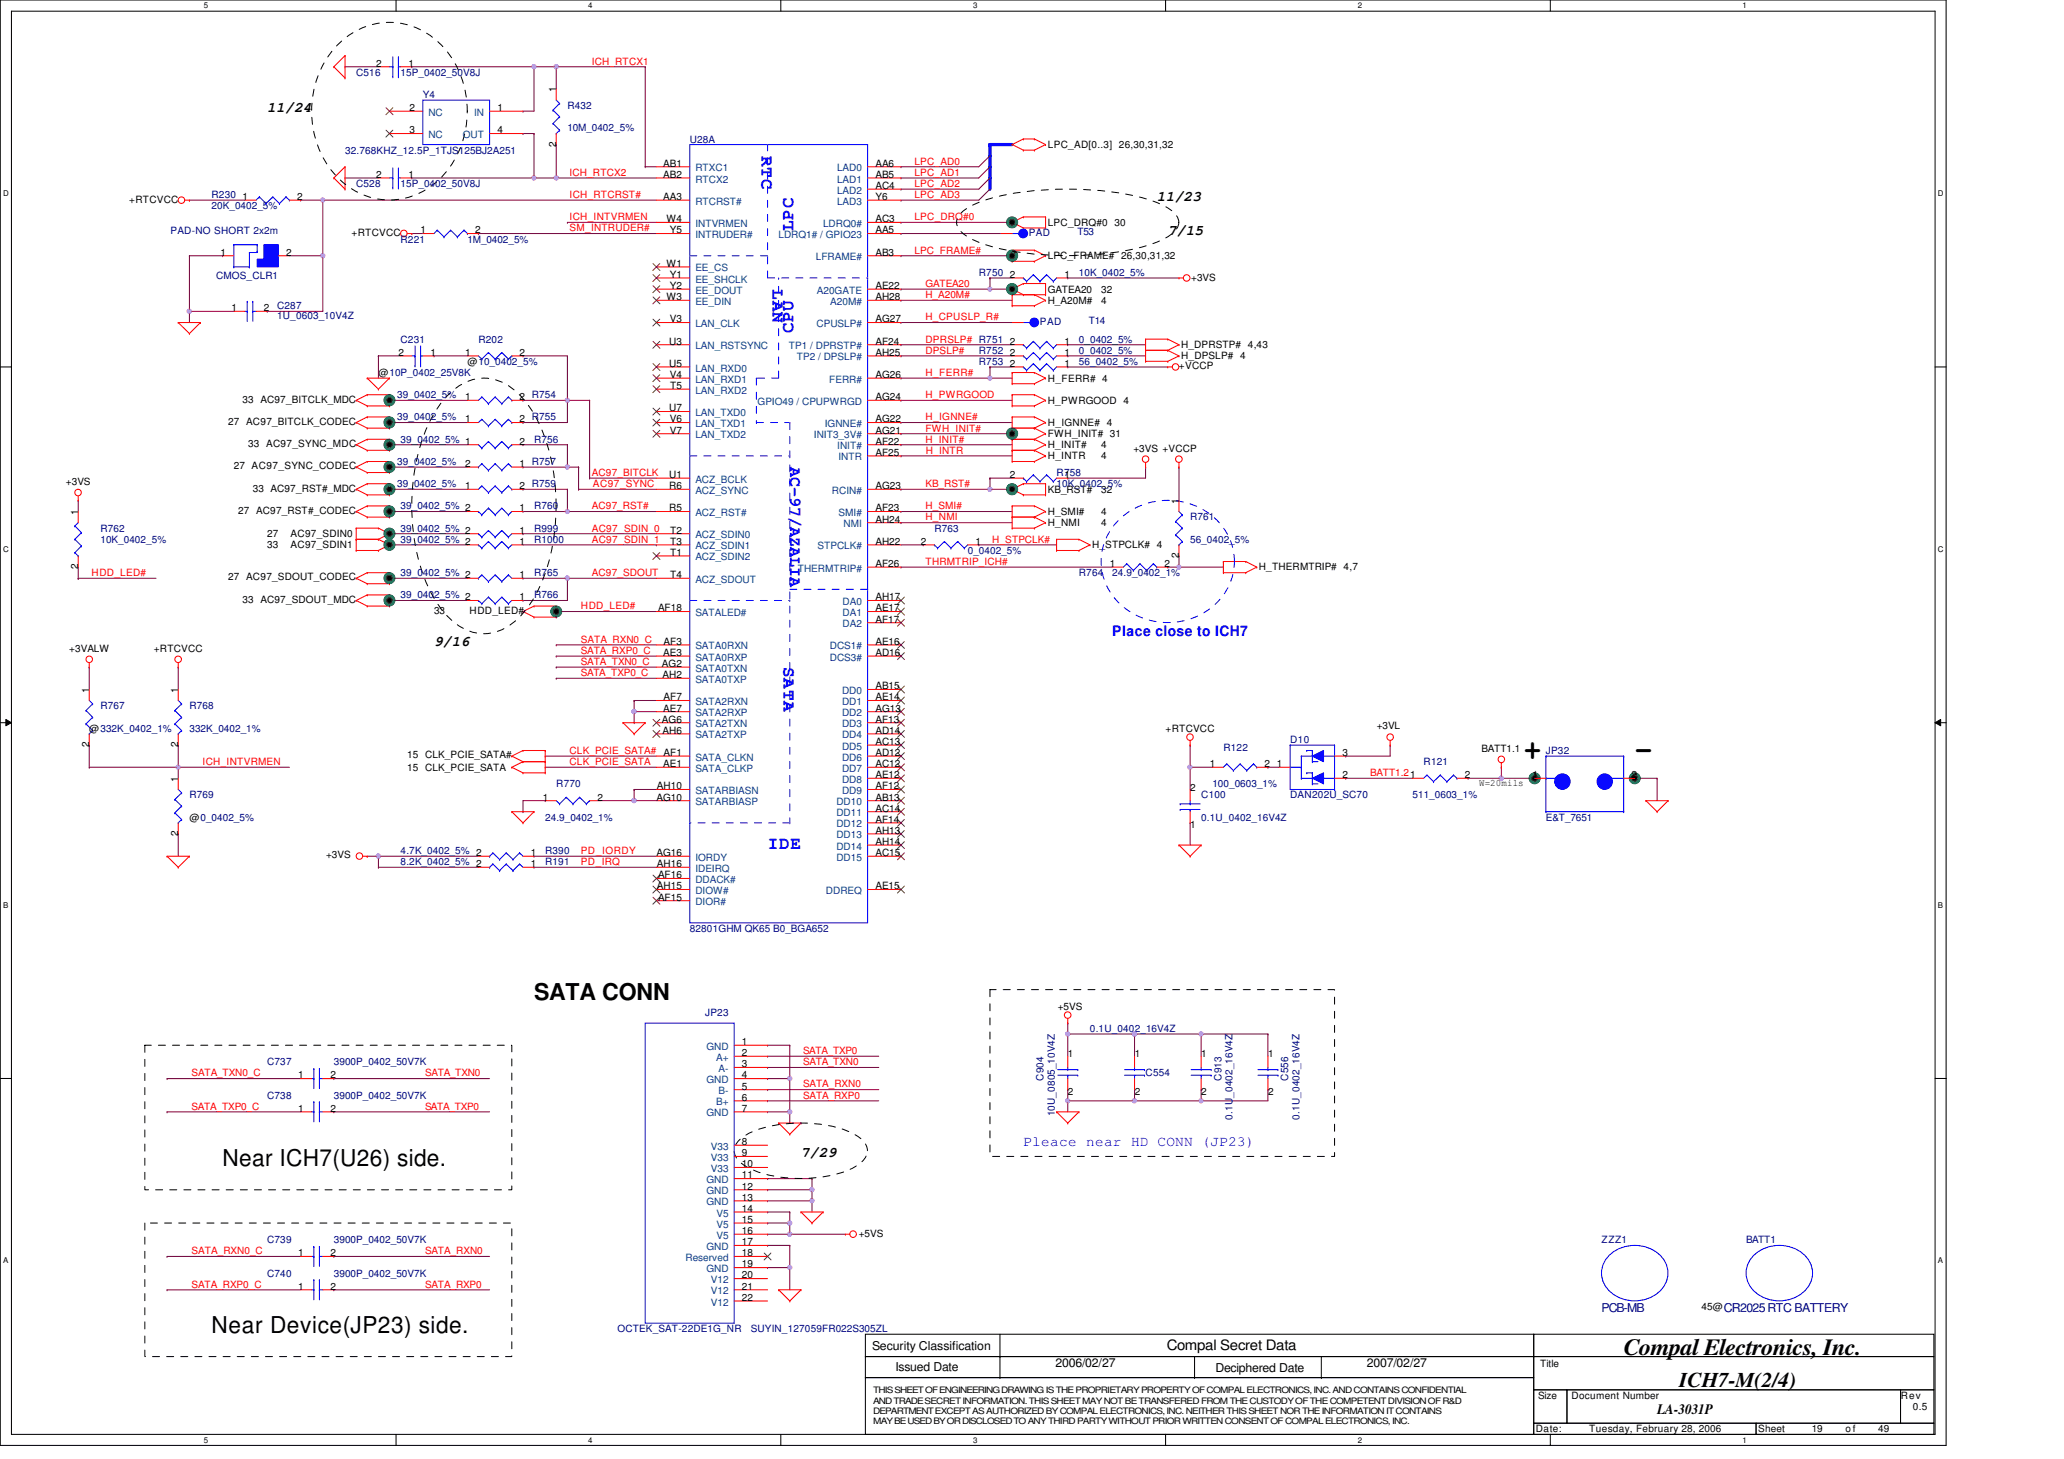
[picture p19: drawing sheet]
<svg xmlns="http://www.w3.org/2000/svg" width="297mm" height="210mm" viewBox="0 0 297 210" stroke-linecap="round" stroke-linejoin="round" font-family="sans-serif">
<defs><g id="words">
<g font-size="4.3">
<text x="219.3" y="109.2">+</text>
<text x="235.3" y="109.2">-</text>
</g>
<g font-size="3.3">
<text x="76.9" y="143.9">SATA CONN</text>
<text x="32" y="167.8">Near ICH7(U26) side.</text>
<text x="30.5" y="191.8">Near Device(JP23) side.</text>
<text x="233.7" y="195.1">Compal Electronics, Inc.</text>
</g>
<text font-size="3" x="241.7" y="199.6">ICH7-M(2/4)</text>
<g font-size="2.5" fill="#00f">
<text x="109.6" y="22.5" transform="rotate(90 109.6 22.5)">RTC</text>
<text x="114.2" y="33.3" transform="rotate(-90 114.2 33.3)">LPC</text>
<text x="111.2" y="41.7" transform="rotate(90 111.2 41.7)">LAN</text>
<text x="114.2" y="48" transform="rotate(-90 114.2 48)">CPU</text>
<text x="112.8" y="96" transform="rotate(90 112.8 96)">SATA</text>
<text x="110.5" y="122.2">IDE</text>
</g>
<text font-size="2.4" fill="#00f" x="113.7" y="67.2" transform="rotate(90 113.7 67.2)">AC-97/AZALIA</text>
<g font-size="2.1">
<text x="38.5" y="16.2">11/24</text>
<text x="166.5" y="29">11/23</text>
<text x="168.1" y="33.8">7/15</text>
<text x="62.5" y="93">9/16</text>
<text x="115.3" y="166.6">7/29</text>
<text x="167.9" y="194.4">Compal Secret Data</text>
<text x="238.5" y="203.5">LA-3031P</text>
</g>
<g font-size="2.1" fill="#00f">
<text x="160.1" y="91.5">Place close to ICH7</text>
<text x="147.3" y="164.9">Pleace near HD CONN (JP23)</text>
</g>
<g font-size="1.8" fill="#000080">
<text x="230.5" y="188.8">PCB-MB</text>
<text x="248.1" y="188.8">CR2025 RTC BATTERY</text>
</g>
<g font-size="1.8">
<text x="125.5" y="194.2">Security Classification</text>
<text x="128.9" y="197.3">Issued Date</text>
<text x="151.9" y="196.8">2006/02/27</text>
<text x="174.9" y="197.4">Deciphered Date</text>
<text x="196.7" y="196.8">2007/02/27</text>
</g>
<g font-size="1.4" fill="#000080">
<text x="51.3" y="10.9">C516</text>
<text x="57.7" y="10.9">15P_0402_50V8J</text>
<text x="60.9" y="14.1">Y4</text>
<text x="81.7" y="15.7">R432</text>
<text x="49.7" y="22.1">32.768KHZ_12.5P_1TJS125BJ2A251</text>
<text x="81.7" y="18.9">10M_0402_5%</text>
<text x="99.3" y="20.5">U28A</text>
<text x="30.5" y="28.5">R230</text>
<text x="51.3" y="26.9">C528</text>
<text x="57.7" y="26.9">15P_0402_50V8J</text>
<text x="24.5" y="33.6">PAD-NO SHORT 2x2m</text>
<text x="30.5" y="30.1">20K_0402_5%</text>
<text x="57.7" y="34.9">R221</text>
<text x="67.3" y="34.9">1M_0402_5%</text>
<text x="148.1" y="34">PAD</text>
<text x="155.1" y="33.8">T53</text>
<text x="31.1" y="40.2">CMOS_CLR1</text>
<text x="140.9" y="39.7">R750</text>
<text x="155.3" y="39.7">10K_0402_5%</text>
<text x="39.9" y="44.5">C287</text>
<text x="39.9" y="46">1U_0603_10V4Z</text>
<text x="149.7" y="46.7">PAD</text>
<text x="156.7" y="46.6">T14</text>
<text x="57.7" y="49.3">C231</text>
<text x="68.9" y="49.3">R202</text>
<text x="140.9" y="50.9">R752</text>
<text x="140.9" y="52.5">R753</text>
<text x="155.3" y="50.9">0_0402_5%</text>
<text x="155.3" y="52.5">56_0402_5%</text>
<text x="155.3" y="49.3">0_0402_5%</text>
<text x="57.2" y="57.3">39_0402_5%</text>
<text x="57.2" y="60.5">39_0402_5%</text>
<text x="57.7" y="63.7">39_0402_5% 1</text>
<text x="76.9" y="63.7">R756</text>
<text x="57.2" y="66.9">39_0402_5%</text>
<text x="57.2" y="70.1">39_0402_5%</text>
<text x="152.1" y="68.5">R758</text>
<text x="152.1" y="70.1">10K_0402_5%</text>
<text x="14.5" y="76.5">R762</text>
<text x="57.7" y="76.5">39_0402_5% 2</text>
<text x="57.7" y="73.3">39_0402_5% 2</text>
<text x="76.9" y="76.5">R999</text>
<text x="76.9" y="73.3">R760</text>
<text x="134.5" y="76.5">R763</text>
<text x="171.3" y="74.9">R761</text>
<text x="14.5" y="78.1">10K_0402_5%</text>
<text x="57.7" y="78.1">39_0402_5% 2</text>
<text x="57.7" y="82.9">39_0402_5% 2</text>
<text x="76.9" y="78.1">R1000</text>
<text x="76.9" y="82.9">R765</text>
<text x="139.3" y="79.7">0_0402_5%</text>
<text x="155.3" y="82.9">R764</text>
<text x="160.1" y="82.9">24.9_0402_1%</text>
<text x="171.3" y="78.1">56_0402_5%</text>
<text x="57.7" y="86.1">39_0402_5% 2</text>
<text x="76.9" y="86.1">R766</text>
<text x="14.5" y="102.1">R767</text>
<text x="27.3" y="102.1">R768</text>
<text x="27.3" y="105.3">332K_0402_1%</text>
<text x="185.7" y="106.9">D10</text>
<text x="80" y="113.3">R770</text>
<text x="174.5" y="113.3">100_0603_1%</text>
<text x="176.1" y="108">R122</text>
<text x="204.9" y="110.1">R121</text>
<text x="222.5" y="108.5">JP32</text>
<text x="27.3" y="114.9">R769</text>
<text x="78.5" y="118.1">24.9_0402_1%</text>
<text x="172.9" y="114.9">C100</text>
<text x="172.9" y="118.1">0.1U_0402_16V4Z</text>
<text x="185.7" y="114.9">DAN202U_SC70</text>
<text x="203.3" y="114.9">511_0603_1%</text>
<text x="222.5" y="118.1">E&amp;T_7651</text>
<text x="57.7" y="124.5">8.2K_0402_5% 2</text>
<text x="57.7" y="122.9">4.7K_0402_5% 2</text>
<text x="78.5" y="124.5">R191</text>
<text x="78.5" y="122.9">R390</text>
<text x="99.3" y="134.1">82801GHM QK65 B0_BGA652</text>
<text x="101.5" y="146.3">JP23</text>
<text x="156.9" y="148.5">0.1U_0402_16V4Z</text>
<text x="38.5" y="153.3">C737</text>
<text x="48" y="153.3">3900P_0402_50V7K</text>
<text x="150.2" y="155.6" transform="rotate(-90 150.2 155.6)">C904</text>
<text x="164.9" y="154.9">C554</text>
<text x="175.8" y="155.6" transform="rotate(-90 175.8 155.6)">C913</text>
<text x="185.4" y="155.6" transform="rotate(-90 185.4 155.6)">C556</text>
<text x="38.5" y="158.1">C738</text>
<text x="48" y="158.1">3900P_0402_50V7K</text>
<text x="151.8" y="160.7" transform="rotate(-90 151.8 160.7)">10U_0805_10V4Z</text>
<text x="177.4" y="161.1" transform="rotate(-90 177.4 161.1)">0.1U_0402_16V4Z</text>
<text x="187" y="161.1" transform="rotate(-90 187 161.1)">0.1U_0402_16V4Z</text>
<text x="38.5" y="178.9">C739</text>
<text x="48" y="178.9">3900P_0402_50V7K</text>
<text x="230.5" y="178.9">ZZZ1</text>
<text x="251.3" y="178.9">BATT1</text>
<text x="38.5" y="183.7">C740</text>
<text x="48" y="183.7">3900P_0402_50V7K</text>
<text x="88.9" y="191.7">OCTEK_SAT-22DE1G_NR</text>
<text x="108.1" y="191.7">SUYIN_127059FR022S305ZL</text>
</g>
<g font-size="1.4">
<text x="54.1" y="9.6">2</text>
<text x="58.8" y="9.6">1</text>
<text x="58.9" y="16">2</text>
<text x="71.6" y="16">1</text>
<text x="80" y="13.3" transform="rotate(-90 80 13.3)">1</text>
<text x="58.9" y="19.2">3</text>
<text x="71.6" y="19.2">4</text>
<text x="80" y="21.1" transform="rotate(-90 80 21.1)">2</text>
<text x="95.4" y="24">AB1</text>
<text x="126" y="24">AA6</text>
<text x="150.8" y="21.3">LPC_AD[0..3] 26,30,31,32</text>
<text x="18.6" y="29.1">+RTCVCC</text>
<text x="34.9" y="28.8">1</text>
<text x="42.8" y="28.8">2</text>
<text x="54.1" y="25.6">2</text>
<text x="58.8" y="25.6">1</text>
<text x="95.4" y="25.6">AB2</text>
<text x="95.4" y="28.8">AA3</text>
<text x="126" y="25.6">AB5</text>
<text x="126" y="27.2">AC4</text>
<text x="126" y="28.8">Y6</text>
<text x="50.6" y="34">+RTCVCC</text>
<text x="60.5" y="33.6">1</text>
<text x="68.4" y="33.6">2</text>
<text x="95.9" y="32">W4</text>
<text x="96.4" y="33.6">Y5</text>
<text x="126" y="32">AC3</text>
<text x="126" y="33.6">AA5</text>
<text x="150.8" y="32.5">LPC_DRQ#0 30</text>
<text x="31.7" y="36.8">1</text>
<text x="41.2" y="36.8">2</text>
<text x="95.9" y="38.4">W1</text>
<text x="96.4" y="40">Y1</text>
<text x="96.4" y="41.6">Y2</text>
<text x="126" y="36.8">AB3</text>
<text x="126" y="41.6">AE22</text>
<text x="145.3" y="40">2</text>
<text x="150.8" y="37.3">LPC_FRAME# 26,30,31,32</text>
<text x="153.2" y="40">1</text>
<text x="171.4" y="40.5">+3VS</text>
<text x="33.3" y="44.8">1</text>
<text x="38" y="44.8">2</text>
<text x="95.9" y="43.2">W3</text>
<text x="96.4" y="46.4">V3</text>
<text x="126" y="43.2">AH28</text>
<text x="126" y="46.4">AG27</text>
<text x="150.8" y="43.7">H_A20M#</text>
<text x="150.8" y="42.1">GATEA20</text>
<text x="158.5" y="42.1">32</text>
<text x="158.5" y="43.7">4</text>
<text x="57.3" y="51.2">2</text>
<text x="62" y="51.2">1</text>
<text x="66.9" y="51.2">1</text>
<text x="67.3" y="52.5">@10_0402_5%</text>
<text x="74.8" y="51.2">2</text>
<text x="96.3" y="49.6">U3</text>
<text x="96.3" y="52.8">U5</text>
<text x="126" y="49.6">AF24</text>
<text x="126" y="51.2">AH25</text>
<text x="145.3" y="51.2">2</text>
<text x="145.3" y="52.8">2</text>
<text x="145.3" y="49.6">2</text>
<text x="153.2" y="51.2">1</text>
<text x="153.2" y="52.8">1</text>
<text x="153.2" y="49.6">1</text>
<text x="169.7" y="53.1">+VCCP</text>
<text x="170" y="50.1">H_DPRSTP# 4,43</text>
<text x="170" y="51.7">H_DPSLP# 4</text>
<text x="34.9" y="58">33 AC97_BITCLK_MDC</text>
<text x="54.5" y="54.1">@10P_0402_25V8K</text>
<text x="66.9" y="57.6">1</text>
<text x="74.8" y="57.6">2 R754</text>
<text x="96.3" y="59.2">U7</text>
<text x="96.4" y="54.4">V4</text>
<text x="96.4" y="56">T5</text>
<text x="126" y="54.4">AG26</text>
<text x="126" y="57.6">AG24</text>
<text x="150.8" y="54.9">H_FERR# 4</text>
<text x="150.8" y="58.1">H_PWRGOOD 4</text>
<text x="32.8" y="61.2">27 AC97_BITCLK_CODEC</text>
<text x="35.7" y="64.3">33 AC97_SYNC_MDC</text>
<text x="66.9" y="60.8">1</text>
<text x="74.8" y="64">2</text>
<text x="74.8" y="60.8">2 R755</text>
<text x="96.4" y="60.8">V6</text>
<text x="96.4" y="62.4">V7</text>
<text x="126" y="60.8">AG22</text>
<text x="126" y="62.4">AG21</text>
<text x="126" y="64">AF22</text>
<text x="126" y="65.6">AF25</text>
<text x="150.8" y="61.3">H_IGNNE# 4</text>
<text x="150.8" y="64.5">H_INIT#</text>
<text x="150.8" y="62.9">FWH_INIT# 31</text>
<text x="158.5" y="64.5">4</text>
<text x="163.1" y="65">+3VS +VCCP</text>
<text x="9.5" y="69.8">+3VS</text>
<text x="33.7" y="67.5">27 AC97_SYNC_CODEC</text>
<text x="36.4" y="70.7">33 AC97_RST#_MDC</text>
<text x="66.9" y="67.2">2</text>
<text x="66.9" y="70.4">1</text>
<text x="74.8" y="67.2">1 R757</text>
<text x="74.8" y="70.4">2 R759</text>
<text x="96.3" y="68.8">U1</text>
<text x="96.3" y="70.4">R6</text>
<text x="126" y="70.4">AG23</text>
<text x="145.3" y="68.8">2</text>
<text x="150.8" y="70.9">KB_RST#</text>
<text x="150.8" y="66.1">H_INTR</text>
<text x="153.2" y="68.8">1</text>
<text x="158.5" y="70.9">32</text>
<text x="158.5" y="66.1">4</text>
<text x="11.2" y="74.1" transform="rotate(-90 11.2 74.1)">1</text>
<text x="34.3" y="74">27 AC97_RST#_CODEC</text>
<text x="38.5" y="77.3">27</text>
<text x="41.8" y="77.3">AC97_SDIN0</text>
<text x="74.8" y="76.8">1</text>
<text x="74.8" y="73.6">1</text>
<text x="96.3" y="73.6">R5</text>
<text x="96.4" y="76.8">T2</text>
<text x="126" y="73.6">AF23</text>
<text x="126" y="75.2">AH24</text>
<text x="150.8" y="74.1">H_SMI#</text>
<text x="150.8" y="75.7">H_NMI</text>
<text x="158.5" y="74.1">4</text>
<text x="158.5" y="75.7">4</text>
<text x="169.6" y="72.5" transform="rotate(-90 169.6 72.5)">1</text>
<text x="11.2" y="81.9" transform="rotate(-90 11.2 81.9)">2</text>
<text x="32.8" y="83.5">27 AC97_SDOUT_CODEC</text>
<text x="38.5" y="78.9">33</text>
<text x="41.8" y="78.9">AC97_SDIN1</text>
<text x="74.8" y="78.4">1</text>
<text x="74.8" y="83.2">1</text>
<text x="96.4" y="78.4">T3</text>
<text x="96.4" y="80">T1</text>
<text x="96.4" y="83.2">T4</text>
<text x="126" y="78.4">AH22</text>
<text x="126" y="81.6">AF26</text>
<text x="132.5" y="78.4">2</text>
<text x="140.4" y="78.4">1</text>
<text x="157.2" y="78.9">H_STPCLK# 4</text>
<text x="159.7" y="81.6">1</text>
<text x="167.6" y="81.6">2</text>
<text x="169.6" y="80.3" transform="rotate(-90 169.6 80.3)">2</text>
<text x="181.2" y="82.1">H_THERMTRIP# 4,7</text>
<text x="34.9" y="86.7">33 AC97_SDOUT_MDC</text>
<text x="62.5" y="88.3">33</text>
<text x="67.6" y="88.3">HDD_LED#</text>
<text x="74.8" y="86.4">1</text>
<text x="94.7" y="88">AF18</text>
<text x="126" y="86.4">AH17</text>
<text x="126" y="88">AE17</text>
<text x="126" y="89.6">AF17</text>
<text x="10" y="93.8">+3VALW</text>
<text x="22.1" y="93.8">+RTCVCC</text>
<text x="95.3" y="96">AG2</text>
<text x="95.4" y="94.4">AE3</text>
<text x="95.5" y="92.8">AF3</text>
<text x="126" y="92.8">AE16</text>
<text x="126" y="94.4">AD16</text>
<text x="12.8" y="99.7" transform="rotate(-90 12.8 99.7)">1</text>
<text x="25.6" y="99.7" transform="rotate(-90 25.6 99.7)">1</text>
<text x="95.4" y="97.6">AH2</text>
<text x="95.5" y="100.8">AF7</text>
<text x="126" y="99.2">AB15</text>
<text x="126" y="100.8">AE14</text>
<text x="12.8" y="107.5" transform="rotate(-90 12.8 107.5)">2</text>
<text x="12.8" y="105.3">@332K_0402_1%</text>
<text x="25.6" y="107.5" transform="rotate(-90 25.6 107.5)">2</text>
<text x="95.3" y="104">AG6</text>
<text x="95.4" y="105.6">AH6</text>
<text x="95.4" y="102.4">AE7</text>
<text x="126" y="102.4">AG13</text>
<text x="126" y="104">AF13</text>
<text x="126" y="105.6">AD14</text>
<text x="126" y="107.2">AC13</text>
<text x="167.7" y="105.3">+RTCVCC</text>
<text x="198.2" y="105">+3VL</text>
<text x="25.6" y="112.5" transform="rotate(-90 25.6 112.5)">1</text>
<text x="58.6" y="109.2">15 CLK_PCIE_SATA#</text>
<text x="58.6" y="110.9">15 CLK_PCIE_SATA</text>
<text x="94.5" y="113.6">AH10</text>
<text x="95.4" y="110.4">AE1</text>
<text x="95.5" y="108.8">AF1</text>
<text x="126" y="108.8">AD12</text>
<text x="126" y="110.4">AC12</text>
<text x="126" y="112">AE12</text>
<text x="126" y="113.6">AF12</text>
<text x="171.3" y="113.8">2</text>
<text x="174.1" y="110.4">1</text>
<text x="182" y="110.4">2</text>
<text x="183.7" y="110.4">1</text>
<text x="193.2" y="112">2</text>
<text x="193.2" y="108.8">3</text>
<text x="210.8" y="112">2</text>
<text x="212.9" y="113.2">W=20mils</text>
<text x="213.2" y="108.2">BATT1.1</text>
<text x="220.6" y="112">1</text>
<text x="234.8" y="112">2</text>
<text x="27.3" y="118.1">@0_0402_5%</text>
<text x="78.1" y="115.2">1</text>
<text x="86" y="115.2">2</text>
<text x="94.5" y="115.2">AG10</text>
<text x="126" y="115.2">AB13</text>
<text x="126" y="116.8">AC14</text>
<text x="126" y="118.4">AF14</text>
<text x="126" y="120">AH13</text>
<text x="171.3" y="119.2">1</text>
<text x="25.6" y="120.4" transform="rotate(-90 25.6 120.4)">2</text>
<text x="46.9" y="123.6">+3VS</text>
<text x="76.4" y="124.8">1</text>
<text x="76.4" y="123.2">1</text>
<text x="94.5" y="123.2">AG16</text>
<text x="94.5" y="124.8">AH16</text>
<text x="126" y="121.6">AH14</text>
<text x="126" y="123.2">AC15</text>
<text x="94.5" y="128">AH15</text>
<text x="94.7" y="126.4">AF16</text>
<text x="94.7" y="129.6">AF15</text>
<text x="126" y="128">AE15</text>
<text x="152.2" y="145.3">+5VS</text>
<text x="42.9" y="155.2">1</text>
<text x="47.6" y="155.2">2</text>
<text x="106.8" y="150.4">1</text>
<text x="106.8" y="152">2</text>
<text x="106.8" y="153.6">3</text>
<text x="106.8" y="155.2">4</text>
<text x="153.7" y="152.2">1</text>
<text x="163.3" y="152.2">1</text>
<text x="172.9" y="152.2">1</text>
<text x="182.5" y="152.2">1</text>
<text x="42.9" y="160">1</text>
<text x="47.6" y="160">2</text>
<text x="106.8" y="156.8">5</text>
<text x="106.8" y="158.4">6</text>
<text x="106.8" y="160">7</text>
<text x="153.7" y="157.6">2</text>
<text x="163.3" y="157.6">2</text>
<text x="172.9" y="157.6">2</text>
<text x="182.5" y="157.6">2</text>
<text x="106.8" y="164.8">8</text>
<text x="106.8" y="166.4">9</text>
<text x="106.8" y="168">10</text>
<text x="106.8" y="169.6">11</text>
<text x="106.8" y="171.2">12</text>
<text x="106.8" y="172.8">13</text>
<text x="106.8" y="174.4">14</text>
<text x="106.8" y="176">15</text>
<text x="106.8" y="177.6">16</text>
<text x="106.8" y="179.2">17</text>
<text x="123.6" y="178">+5VS</text>
<text x="42.9" y="185.6">1</text>
<text x="42.9" y="180.8">1</text>
<text x="47.6" y="185.6">2</text>
<text x="47.6" y="180.8">2</text>
<text x="106.8" y="180.8">18</text>
<text x="106.8" y="182.4">19</text>
<text x="106.8" y="184">20</text>
<text x="106.8" y="185.6">21</text>
<text x="106.8" y="187.2">22</text>
<text x="244.9" y="188.5">45@</text>
<text x="221.7" y="196.7">Title</text>
<text x="221.4" y="201.3">Size</text>
<text x="226.2" y="201.3">Document Number</text>
<text x="273.6" y="201.3">Rev</text>
<text x="275.3" y="202.9">0.5</text>
<text x="221" y="206.1">Date:</text>
<text x="228.7" y="206.1">Tuesday, February 28, 2006</text>
<text x="253" y="206.1">Sheet</text>
<text x="260.7" y="206.1">19</text>
<text x="265.6" y="206.1">of</text>
<text x="270.3" y="206.1">49</text>
</g>
<g font-size="1.4" fill="#f00">
<text x="85.2" y="9.3">ICH_RTCX1</text>
<text x="131.6" y="23.7">LPC_AD0</text>
<text x="82" y="25.3">ICH_RTCX2</text>
<text x="82" y="28.5">ICH_RTCRST#</text>
<text x="131.6" y="28.5">LPC_AD3</text>
<text x="131.6" y="26.9">LPC_AD2</text>
<text x="131.6" y="25.3">LPC_AD1</text>
<text x="82" y="33.3">SM_INTRUDER#</text>
<text x="82" y="31.7">ICH_INTVRMEN</text>
<text x="131.6" y="31.7">LPC_DRQ#0</text>
<text x="131.6" y="36.5">LPC_FRAME#</text>
<text x="133.2" y="41.3">GATEA20</text>
<text x="133.2" y="42.9">H_A20M#</text>
<text x="133.2" y="46.1">H_CPUSLP_R#</text>
<text x="133.2" y="49.3">DPRSLP# R751</text>
<text x="133.2" y="50.9">DPSLP#</text>
<text x="133.2" y="57.3">H_PWRGOOD</text>
<text x="133.2" y="54.1">H_FERR#</text>
<text x="133.2" y="63.7">H_INIT#</text>
<text x="133.2" y="60.5">H_IGNNE#</text>
<text x="133.2" y="62.1">FWH_INIT#</text>
<text x="133.2" y="65.3">H_INTR</text>
<text x="85.2" y="68.5">AC97_BITCLK</text>
<text x="85.3" y="70.1">AC97_SYNC</text>
<text x="133.2" y="70.1">KB_RST#</text>
<text x="85.2" y="73.3">AC97_RST#</text>
<text x="85.2" y="76.5">AC97_SDIN_0</text>
<text x="133.2" y="74.9">H_NMI</text>
<text x="133.2" y="73.3">H_SMI#</text>
<text x="13.2" y="82.9">HDD_LED#</text>
<text x="85.2" y="82.9">AC97_SDOUT</text>
<text x="85.2" y="78.1">AC97_SDIN_1</text>
<text x="133.2" y="81.3">THRMTRIP_ICH#</text>
<text x="142.8" y="78.1">H_STPCLK#</text>
<text x="83.6" y="87.7">HDD_LED#</text>
<text x="83.6" y="92.5">SATA_RXN0_C</text>
<text x="83.6" y="94.1">SATA_RXP0_C</text>
<text x="83.6" y="95.7">SATA_TXN0_C</text>
<text x="83.6" y="97.3">SATA_TXP0_C</text>
<text x="29.2" y="110.1">ICH_INTVRMEN</text>
<text x="82" y="108.5">CLK_PCIE_SATA#</text>
<text x="82" y="110.1">CLK_PCIE_SATA</text>
<text x="197.2" y="111.7">BATT1.21</text>
<text x="83.6" y="124.5">PD_IRQ</text>
<text x="83.6" y="122.9">PD_IORDY</text>
<text x="27.6" y="154.9">SATA_TXN0_C</text>
<text x="61.2" y="154.9">SATA_TXN0</text>
<text x="115.6" y="151.7">SATA_TXP0</text>
<text x="115.6" y="153.3">SATA_TXN0</text>
<text x="27.6" y="159.7">SATA_TXP0_C</text>
<text x="61.2" y="159.7">SATA_TXP0</text>
<text x="115.6" y="156.5">SATA_RXN0</text>
<text x="115.6" y="158.1">SATA_RXP0</text>
<text x="27.6" y="185.3">SATA_RXP0_C</text>
<text x="27.6" y="180.5">SATA_RXN0_C</text>
<text x="61.2" y="185.3">SATA_RXP0</text>
<text x="61.2" y="180.5">SATA_RXN0</text>
</g>
<g font-size="1.4" fill="#004080">
<text x="61.7" y="16.7">NC</text>
<text x="68.2" y="16.7">IN</text>
<text x="61.7" y="19.9">NC</text>
<text x="66.6" y="19.9">OUT</text>
<text x="100.1" y="24.7">RTXC1</text>
<text x="100.1" y="26.3">RTCX2</text>
<text x="100.1" y="29.5">RTCRST#</text>
<text x="120.5" y="24.7">LAD0</text>
<text x="120.5" y="26.3">LAD1</text>
<text x="120.5" y="27.9">LAD2</text>
<text x="120.5" y="29.5">LAD3</text>
<text x="100.1" y="32.7">INTVRMEN</text>
<text x="100.1" y="34.3">INTRUDER#</text>
<text x="112" y="34.3">LDRQ1# / GPIO23</text>
<text x="118.4" y="32.7">LDRQ0#</text>
<text x="100.1" y="39.1">EE_CS</text>
<text x="100.1" y="40.7">EE_SHCLK</text>
<text x="117.4" y="37.5">LFRAME#</text>
<text x="100.1" y="42.3">EE_DOUT</text>
<text x="100.1" y="43.9">EE_DIN</text>
<text x="100.1" y="47.1">LAN_CLK</text>
<text x="117.5" y="47.1">CPUSLP#</text>
<text x="117.6" y="42.3">A20GATE</text>
<text x="119.5" y="43.9">A20M#</text>
<text x="100.1" y="50.3">LAN_RSTSYNC</text>
<text x="100.1" y="53.5">LAN_RXD0</text>
<text x="113.5" y="50.3">TP1 / DPRSTP#</text>
<text x="114.7" y="51.9">TP2 / DPSLP#</text>
<text x="100.1" y="55.1">LAN_RXD1</text>
<text x="100.1" y="56.7">LAN_RXD2</text>
<text x="100.1" y="59.9">LAN_TXD0</text>
<text x="109" y="58.3">GPIO49 / CPUPWRGD</text>
<text x="119.3" y="55.1">FERR#</text>
<text x="100.1" y="61.5">LAN_TXD1</text>
<text x="100.1" y="63.1">LAN_TXD2</text>
<text x="117.1" y="63.1">INIT3_3V#</text>
<text x="118.7" y="61.5">IGNNE#</text>
<text x="120.5" y="64.7">INIT#</text>
<text x="100.1" y="69.5">ACZ_BCLK</text>
<text x="100.1" y="71.1">ACZ_SYNC</text>
<text x="119.7" y="71.1">RCIN#</text>
<text x="120.7" y="66.3">INTR</text>
<text x="100.1" y="74.3">ACZ_RST#</text>
<text x="100.1" y="77.5">ACZ_SDIN0</text>
<text x="120.7" y="74.3">SMI#</text>
<text x="121.4" y="75.9">NMI</text>
<text x="100.1" y="79.1">ACZ_SDIN1</text>
<text x="100.1" y="80.7">ACZ_SDIN2</text>
<text x="100.1" y="83.9">ACZ_SDOUT</text>
<text x="114.8" y="82.3">THERMTRIP#</text>
<text x="117.6" y="79.1">STPCLK#</text>
<text x="100.1" y="88.7">SATALED#</text>
<text x="121.3" y="87.1">DA0</text>
<text x="121.3" y="88.7">DA1</text>
<text x="100.1" y="93.5">SATA0RXN</text>
<text x="100.1" y="95.1">SATA0RXP</text>
<text x="119.4" y="93.5">DCS1#</text>
<text x="119.4" y="95.1">DCS3#</text>
<text x="121.3" y="90.3">DA2</text>
<text x="100.1" y="96.7">SATA0TXN</text>
<text x="100.1" y="98.3">SATA0TXP</text>
<text x="100.1" y="101.5">SATA2RXN</text>
<text x="121.2" y="99.9">DD0</text>
<text x="121.2" y="101.5">DD1</text>
<text x="100.1" y="103.1">SATA2RXP</text>
<text x="100.1" y="104.7">SATA2TXN</text>
<text x="100.1" y="106.3">SATA2TXP</text>
<text x="121.2" y="103.1">DD2</text>
<text x="121.2" y="104.7">DD3</text>
<text x="121.2" y="106.3">DD4</text>
<text x="121.2" y="107.9">DD5</text>
<text x="100.1" y="109.5">SATA_CLKN</text>
<text x="100.1" y="111.1">SATA_CLKP</text>
<text x="121.2" y="109.5">DD6</text>
<text x="121.2" y="111.1">DD7</text>
<text x="121.2" y="112.7">DD8</text>
<text x="100.1" y="114.3">SATARBIASN</text>
<text x="100.1" y="115.9">SATARBIASP</text>
<text x="120.4" y="115.9">DD10</text>
<text x="120.4" y="117.5">DD11</text>
<text x="120.4" y="119.1">DD12</text>
<text x="121.2" y="114.3">DD9</text>
<text x="100.1" y="123.9">IORDY</text>
<text x="100.1" y="125.5">IDEIRQ</text>
<text x="120.4" y="120.7">DD13</text>
<text x="120.4" y="122.3">DD14</text>
<text x="120.4" y="123.9">DD15</text>
<text x="100.1" y="127.1">DDACK#</text>
<text x="100.1" y="128.7">DIOW#</text>
<text x="100.1" y="130.3">DIOR#</text>
<text x="118.9" y="128.7">DDREQ</text>
<text x="101.7" y="151.1">GND</text>
<text x="101.7" y="155.9">GND</text>
<text x="103.1" y="152.7">A+</text>
<text x="103.4" y="154.3">A-</text>
<text x="101.7" y="160.7">GND</text>
<text x="103.1" y="159.1">B+</text>
<text x="103.4" y="157.5">B-</text>
<text x="102.3" y="165.5">V33</text>
<text x="102.3" y="167.1">V33</text>
<text x="101.7" y="170.3">GND</text>
<text x="101.7" y="171.9">GND</text>
<text x="101.7" y="173.5">GND</text>
<text x="102.3" y="168.7">V33</text>
<text x="101.7" y="179.9">GND</text>
<text x="103.1" y="175.1">V5</text>
<text x="103.1" y="176.7">V5</text>
<text x="103.1" y="178.3">V5</text>
<text x="98.7" y="181.5">Reserved</text>
<text x="101.7" y="183.1">GND</text>
<text x="102.3" y="184.7">V12</text>
<text x="102.3" y="186.3">V12</text>
<text x="102.3" y="187.9">V12</text>
</g>
<g font-size="1.3">
<text x="125.7" y="200.5">THIS SHEET OF ENGINEERING DRAWING IS THE PROPRIETARY PROPERTY OF COMPAL ELECTRONICS, INC. AND CONTAINSCONFIDENTIAL</text>
<text x="125.7" y="202">AND TRADE SECRET INFORMATION. THIS SHEET MAY NOT BETRANSFERED FROM THE CUSTODY OF THE COMPETENT DIVISION OF R&amp;D</text>
<text x="125.7" y="203.5">DEPARTMENT EXCEPT AS AUTHORIZED BY COMPAL ELECTRONICS, INC. NEITHER THIS SHEET NOR THE INFORMATION ITCONTAINS</text>
<text x="125.7" y="204.9">MAY BE USED BY OR DISCLOSED TO ANY THIRD PARTY WITHOUT PRIOR WRITTEN CONSENT OF COMPAL ELECTRONICS, INC.</text>
</g>
<g font-size="1.1">
<text x="29.3" y="1.2">5</text>
<text x="84.7" y="1.2">4</text>
<text x="140" y="1.2">3</text>
<text x="195.4" y="1.2">2</text>
<text x="250.8" y="1.2">1</text>
<text x=".4" y="28.2">D</text>
<text x="278.9" y="28.2">D</text>
<text x=".4" y="79.4">C</text>
<text x="278.9" y="79.4">C</text>
<text x=".4" y="130.6">B</text>
<text x="278.9" y="130.6">B</text>
<text x=".4" y="181.8">A</text>
<text x="278.9" y="181.8">A</text>
<text x="29.3" y="207.6">5</text>
<text x="84.7" y="207.6">4</text>
<text x="140" y="207.6">3</text>
<text x="195.4" y="207.6">2</text>
<text x="250.8" y="207.6">1</text>
</g>
</g></defs>
<path d="M0 0h280.1v208h-280.1zM1.6 1.6h276.9v204.8h-276.9z" fill="none" stroke="#000" stroke-width=".15"/>
<g fill="#fff">
<path d="M29.3 .2h.6v1.2h-.6z"/>
<path d="M29.3 206.6h.6v1.3h-.6z"/>
</g>
<path d="M57 0v1.6M57 206.4v1.6" fill="none" stroke="#000" stroke-width=".15"/>
<g fill="#fff">
<path d="M84.7 .2h.6v1.2h-.6z"/>
<path d="M84.7 206.6h.6v1.3h-.6z"/>
</g>
<path d="M112.4 0v1.6M112.4 206.4v1.6" fill="none" stroke="#000" stroke-width=".15"/>
<g fill="#fff">
<path d="M140 .2h.6v1.2h-.6z"/>
<path d="M140 206.6h.6v1.3h-.6z"/>
</g>
<path d="M167.7 0v1.6M167.7 206.4v1.6" fill="none" stroke="#000" stroke-width=".15"/>
<g fill="#fff">
<path d="M195.4 .2h.6v1.2h-.6z"/>
<path d="M195.4 206.6h.6v1.3h-.6z"/>
</g>
<path d="M223.1 0v1.6M223.1 206.4v1.6" fill="none" stroke="#000" stroke-width=".15"/>
<g fill="#fff">
<path d="M250.8 .2h.6v1.2h-.6z"/>
<path d="M250.8 206.6h.6v1.3h-.6z"/>
<path d="M.4 27.2h.8v1.3h-.8z"/>
<path d="M278.9 27.2h.8v1.3h-.8z"/>
<path d="M.4 78.4h.8v1.3h-.8z"/>
<path d="M278.9 78.4h.8v1.3h-.8z"/>
</g>
<path d="M0 52.8h1.6M278.5 52.8h1.6" fill="none" stroke="#000" stroke-width=".15"/>
<g fill="#fff">
<path d="M.4 129.6h.8v1.3h-.8z"/>
<path d="M278.9 129.6h.7v1.3h-.7z"/>
</g>
<path d="M0 104h1.6M278.5 104h1.6" fill="none" stroke="#000" stroke-width=".15"/>
<path d="M.8 103.5l.8 .5-.8 .5zM278.5 104l.8-.5v1z" fill="#000"/>
<path d="M.8 103.5l.8 .5-.8 .5zM278.5 104l.8-.5v1z" fill="none" stroke="#000" stroke-width=".14"/>
<g fill="#fff">
<path d="M.4 180.8h.8v1.3h-.8z"/>
<path d="M278.9 180.8h.7v1.3h-.7z"/>
</g>
<path d="M0 155.2h1.6M278.5 155.2h1.6" fill="none" stroke="#000" stroke-width=".15"/>
<g fill="none" stroke="#800040" stroke-width=".15">
<path d="M27.3 28.8h.1M27.3 28.8h8M38.5 44.8h.1M38.5 44.8h8M129.7 43.2h.1M129.7 43.2h16M153.7 49.6h.1M153.7 49.6h11.2M129.7 64h.1M129.7 60.8h.1M129.7 65.6h.1M129.7 75.2h.1"/>
<path d="M129.7 64h16M129.7 60.8h16M129.7 65.6h16M129.7 75.2h16M54.5 124.8h.1M54.5 124.8h14.4"/>
</g>
<path d="M142.5 20.8h3.2" fill="none" stroke="#00f" stroke-width=".47"/>
<circle cx="142.5" cy="20.8" r=".23" fill="#00f"/>
<g fill="none" stroke="#800040" stroke-width=".15">
<path d="M80 9.6h.1M80 9.6v3.2M92.9 9.6h.1M92.9 9.6v14.4M43.3 28.8h.1M43.3 28.8h3.2M59.3 33.6h.1M59.3 33.6h1.6M68.9 33.6h.1M68.9 33.6h25.6M81.7 32h.1M81.7 32h12.8"/>
<path d="M129.7 36.8h.1M129.7 33.6h.1M129.7 28.8h.1M129.7 24h.1M129.7 32h.1M129.7 27.2h.1M129.7 25.6h.1M129.7 36.8h16M129.7 33.6h14.4M129.7 28.8h11.2M129.7 24h11.2M129.7 32h16"/>
<path d="M129.7 27.2h11.2M129.7 25.6h11.2M129.7 49.6h.1M129.7 46.4h.1M129.7 57.6h.1M129.7 49.6h16M129.7 46.4h16M129.7 57.6h16M142.5 54.4h.1M142.5 54.4h3.2M153.7 51.2h.1M153.7 51.2h11.2"/>
<path d="M75.3 76.8h.1M75.3 76.8h19.2M81.7 73.6h.1M81.7 73.6h12.8M129.7 73.6h.1M129.7 73.6h16M81.7 83.2h.1M81.7 83.2h12.8M129.7 81.6h.1M129.7 81.6h30.4M169.7 81.6h.1M169.7 81.6h6.4"/>
<path d="M76.9 124.8h.1M76.9 123.2h.1M76.9 124.8h17.6M76.9 123.2h17.6"/>
</g>
<path d="M142.5 25.6v1.6" fill="none" stroke="#00f" stroke-width=".47"/>
<circle cx="142.5" cy="25.6" r=".23" fill="#00f"/>
<g fill="none" stroke="#800040" stroke-width=".15">
<path d="M49.7 9.6h.1M49.7 9.6h4.8M59.3 9.6h.1M59.3 9.6h33.6M75.3 16h.1M75.3 19.2h.1M75.3 19.2h1.6M76.9 9.6h.1M76.9 19.2h.1M76.9 9.6v6.4h-1.6M76.9 19.2v6.4M80 9.6h.1"/>
<path d="M46.5 36.8h.1M46.5 28.8h.1M46.5 36.8v8M46.5 28.8h48M49.7 25.6h.1M49.7 25.6h4.8M59.3 25.6h.1M59.3 25.6h35.2M76.9 25.6h.1M80 25.6h.1M80 20.8h.1M80 20.8v4.8"/>
<path d="M92.9 24h.1M92.9 24h1.6M27.3 44.8h.1M27.3 44.8h6.4M27.3 44.8v1.6M54.5 51.2h.1M54.5 51.2h3.2M54.5 51.2v3.2M56 57.6h.1M56 57.6h11.3M62.5 51.2h.1M62.5 51.2h4.8"/>
<path d="M75.3 57.6h.1M75.3 51.2h.1M75.3 51.2h6.4v9.6h-6.4M75.3 57.6h9.6M81.7 57.6h.1M84.9 57.6h.1M84.9 57.6v11.2M129.7 54.4h.1M129.7 41.6h.1M129.7 51.2h.1M129.7 41.6h16M129.7 51.2h16"/>
<path d="M142.5 41.6h.1M142.5 52.8h.1M142.5 40h.1M142.5 40v1.6M142.5 52.8v1.6h-12.8M142.5 52.8h3.2M142.5 40h3.2M153.7 52.8h.1M153.7 40h.1M153.7 52.8h14.4M153.7 40h16M11.3 72h.1"/>
<path d="M11.3 72v1.6M56 67.2h.1M56 64h.1M56 60.8h.1M56 70.4h.1M56 73.6h.1M56 70.4h11.3M56 67.2h11.3M56 64h11.3M56 60.8h11.3M56 73.6h11.3M75.3 60.8h.1"/>
<path d="M75.3 70.4h.1M75.3 73.6h.1M75.3 64h.1M75.3 67.2h.1M75.3 70.4h6.4M75.3 67.2h8M75.3 64h6.4M81.7 70.4h.1M81.7 64h.1M81.7 64v3.2M81.7 70.4v3.2h-6.4M83.3 70.4h.1"/>
<path d="M83.3 67.2h.1M83.3 70.4h11.2M83.3 67.2v3.2M84.9 68.8h.1M84.9 68.8h9.6M129.7 62.4h.1M129.7 70.4h.1M129.7 70.4h16M129.7 62.4h16M129.7 78.4h3.2M132.9 78.4h.1M140.9 78.4h.1"/>
<path d="M140.9 78.4h11.2M142.5 70.4h.1M142.5 68.8h.1M142.5 68.8v1.6M142.5 68.8h3.2M153.7 68.8h.1M164.9 67.2h.1M164.9 67.2v1.6h-11.2M169.7 67.2h.1M169.7 67.2v4.8M11.3 83.2h.1M11.3 83.2h11.2"/>
<path d="M11.3 81.6v1.6M12.8 96h.1M12.8 96v3.2M25.7 96h.1M25.7 96v3.2M56 86.4h.1M56 83.2h.1M56 86.4h11.3M56 83.2h11.3M75.3 86.4h.1M75.3 83.2h.1M75.3 83.2h6.4"/>
<path d="M80 88h.1M80 92.8h.1M80 94.4h.1M80 97.6h.1M80 96h.1M80 88h14.5M80 92.8h14.5M80 94.4h14.5M80 97.6h14.5M80 96h14.5M81.7 83.2h.1M81.7 83.2v3.2h-6.4"/>
<path d="M168.1 81.6h.1M169.7 80h.1M169.7 80v1.6h-1.6M12.8 107.2h.1M12.8 110.4h.1M12.8 110.4h28.9M12.8 107.2v3.2M25.7 110.4h.1M25.7 107.2h.1M25.7 107.2v4.8M75.3 116.8h.1M78.5 108.8h.1"/>
<path d="M78.5 110.4h.1M78.5 115.2h.1M78.5 110.4h16M78.5 115.2h-3.2v1.6M78.5 108.8h16M86.5 115.2h8M91.3 113.6h.1M91.3 115.2h.1M91.3 100.8h.1M91.3 104h.1M91.3 102.4h.1M91.3 100.8v3.2"/>
<path d="M91.3 113.6v1.6M91.3 113.6h3.2M91.3 100.8h3.2M91.3 102.4h3.2M171.3 110.4h.1M171.3 118.4h.1M171.3 107.2h.1M171.3 110.4h3.2M171.3 107.2v6.4M171.3 118.4v3.2M182.5 110.4h.1M182.5 110.4h1.6"/>
<path d="M193.7 112h.1M193.7 108.8h.1M193.7 112h9.6M200.1 107.2h.1M200.1 107.2v1.6h-6.4M211.3 112h.1M211.3 112h9.6M216.1 110.4h.1M216.1 112h.1M216.1 110.4v1.6M235.3 112h.1M235.3 112h3.2"/>
<path d="M238.5 112h.1M238.5 112v3.2M25.7 120h.1M25.7 120v3.2M52.8 123.2h.1M52.8 123.2h16.1M54.5 123.2h.1M54.5 123.2v1.6M24 155.2h.1M24 155.2h19.3M48 155.2h.1M48 155.2h22.5"/>
<path d="M110.5 150.4h.1M110.5 156.8h.1M110.5 155.2h.1M110.5 152h.1M110.5 153.6h.1M110.5 158.4h.1M110.5 155.2h3.2M110.5 150.4h3.2M110.5 156.8h16M110.5 152h16M110.5 153.6h16M110.5 158.4h16"/>
<path d="M113.7 150.4h.1M113.7 155.2h.1M113.7 150.4v11.2M153.7 158.4h.1M153.7 156.8h.1M153.7 148.8h.1M153.7 147.2h.1M153.7 147.2v4.8M153.7 156.8v3.2M153.7 148.8h28.8M163.3 156.8h.1M163.3 148.8h.1"/>
<path d="M163.3 158.4h.1M163.3 148.8v3.2M163.3 156.8v1.6M172.9 156.8h.1M172.9 148.8h.1M172.9 158.4h.1M172.9 148.8v3.2M172.9 156.8v1.6M182.5 156.8h.1M182.5 148.8h.1M182.5 156.8v1.6h-28.8M182.5 148.8v3.2"/>
<path d="M24 160h.1M24 160h19.3M48 160h.1M48 160h22.5M110.5 172.8h.1M110.5 174.4h.1M110.5 169.6h.1M110.5 177.6h.1M110.5 176h.1M110.5 160h.1M110.5 171.2h.1M110.5 179.2h.1"/>
<path d="M110.5 160h3.2M110.5 172.8h6.4M110.5 174.4h3.2M110.5 169.6h6.4M110.5 177.6h11.2M110.5 176h3.2M110.5 171.2h6.4M110.5 179.2h3.2M113.7 160h.1M113.7 174.4h.1M113.7 177.6h.1M113.7 176h.1"/>
<path d="M113.7 179.2h.1M113.7 174.4v3.2M113.7 179.2v6.4M116.9 172.8h.1M116.9 171.2h.1M116.9 169.6h.1M116.9 169.6v4.8M24 185.6h.1M24 180.8h.1M24 185.6h19.3M24 180.8h19.3M48 185.6h.1"/>
<path d="M48 180.8h.1M48 185.6h22.5M48 180.8h22.5M110.5 182.4h.1M110.5 182.4h3.2M113.7 182.4h.1"/>
</g>
<path d="M142.5 22.4v1.6" fill="none" stroke="#00f" stroke-width=".47"/>
<circle cx="142.5" cy="22.4" r=".23" fill="#00f"/>
<path d="M142.5 20.8v1.6" fill="none" stroke="#00f" stroke-width=".47"/>
<circle cx="142.5" cy="20.8" r=".23" fill="#00f"/>
<path d="M142.5 24v1.6" fill="none" stroke="#00f" stroke-width=".47"/>
<circle cx="142.5" cy="24" r=".23" fill="#00f"/>
<g fill="none" stroke="#800040" stroke-width=".15">
<path d="M27.3 36.8h.1M27.3 36.8h4.7M27.3 36.8v8M32 36.8h.1M41.7 36.8h4.8M46.5 36.8h.1M46.5 28.8h.1M46.5 28.8v8M56 76.8h.1M56 78.4h.1M56 76.8h11.3M56 78.4h11.3"/>
<path d="M75.3 78.4h19.2M94.5 78.4h.1"/>
</g>
<g fill="none" stroke="#f00" stroke-width=".15">
<path d="M145.7 20.8h.1M145.7 32h.1M145.7 37.6h.1M145.7 36h.1M145.7 20.8l1.6 .8M145.7 36v1.6M145.7 32l1.6 .8M145.7 36h3.2M145.7 37.6h3.2M147.3 20h.1M147.3 21.6h.1M147.3 31.2h.1"/>
<path d="M147.3 32.8h.1M147.3 20l-1.6 .8M147.3 20h1.6M147.3 21.6h1.6M147.3 31.2l-1.6 .8M147.3 31.2h3.2M147.3 32.8h3.2M148.9 20h.1M148.9 21.6h.1M148.9 36h.1M148.9 37.6h.1M148.9 20l1.6 .8"/>
<path d="M148.9 36l1.6 .8M150.5 20.8h.1M150.5 31.2h.1M150.5 32.8h.1M150.5 36.8h.1M150.5 20.8l-1.6 .8M150.5 31.2v1.6M150.5 36.8l-1.6 .8M51.3 57.6h.1M51.3 57.6l1.5 .8M52.8 56.8h.1M52.8 58.4h.1"/>
<path d="M52.8 56.8h3.2M52.8 58.4h3.2M52.8 56.8l-1.5 .8M56 58.4h.1M56 56.8h.1M56 56.8v1.6M145.7 44h.1M145.7 42.4h.1M145.7 55.2h.1M145.7 53.6h.1M145.7 58.4h.1M145.7 56.8h.1"/>
<path d="M145.7 41.6h.1M145.7 42.4h4.8M145.7 44h3.2M145.7 42.4v1.6M145.7 53.6v1.6M145.7 56.8v1.6M145.7 53.6h3.2M145.7 55.2h3.2M145.7 56.8h3.2M145.7 58.4h3.2M145.7 41.6l1.6 .8M147.3 40.8h.1"/>
<path d="M147.3 42.4h.1M147.3 40.8l-1.6 .8M147.3 40.8h3.2M148.9 42.4h.1M148.9 44h.1M148.9 53.6h.1M148.9 55.2h.1M148.9 56.8h.1M148.9 58.4h.1M148.9 42.4l1.6 .8M148.9 53.6l1.6 .8M148.9 56.8l1.6 .8"/>
<path d="M150.5 43.2h.1M150.5 54.4h.1M150.5 57.6h.1M150.5 40.8h.1M150.5 42.4h.1M150.5 43.2l-1.6 .8M150.5 54.4l-1.6 .8M150.5 57.6l-1.6 .8M150.5 40.8v1.6M164.9 50.4h.1M164.9 48.8h.1M164.9 52h.1"/>
<path d="M164.9 48.8h3.2M164.9 50.4h3.2M164.9 48.8v3.2M164.9 52h3.2M168.1 48.8h.1M168.1 50.4h.1M168.1 52h.1M168.1 48.8l1.6 .8M168.1 50.4l1.6 .8M169.7 49.6h.1M169.7 51.2h.1M169.7 49.6l-1.6 .8"/>
<path d="M169.7 51.2l-1.6 .8M51.3 67.2h.1M51.3 64h.1M51.3 60.8h.1M51.3 73.6h.1M51.3 70.4h.1M51.3 77.6h.1M51.3 76h.1M51.3 79.2h.1M51.3 76h3.2M51.3 77.6h3.2M51.3 79.2h3.2"/>
<path d="M51.3 67.2l1.5 .8M51.3 64l1.5 .8M51.3 60.8l1.5 .8M51.3 73.6l1.5 .8M51.3 70.4l1.5 .8M51.3 76v3.2M52.8 66.4h.1M52.8 68h.1M52.8 63.2h.1M52.8 64.8h.1M52.8 60h.1M52.8 61.6h.1"/>
<path d="M52.8 72.8h.1M52.8 74.4h.1M52.8 69.6h.1M52.8 71.2h.1M52.8 60h3.2M52.8 61.6h3.2M52.8 63.2h3.2M52.8 64.8h3.2M52.8 66.4h3.2M52.8 72.8h3.2M52.8 74.4h3.2M52.8 69.6h3.2"/>
<path d="M52.8 71.2h3.2M52.8 66.4l-1.5 .8M52.8 68h3.2M52.8 63.2l-1.5 .8M52.8 60l-1.5 .8M52.8 72.8l-1.5 .8M52.8 69.6l-1.5 .8M54.5 76h.1M54.5 77.6h.1M54.5 79.2h.1M54.5 76l1.5 .8M54.5 77.6l1.5 .8"/>
<path d="M56 66.4h.1M56 68h.1M56 63.2h.1M56 64.8h.1M56 61.6h.1M56 60h.1M56 74.4h.1M56 72.8h.1M56 71.2h.1M56 69.6h.1M56 76.8h.1M56 78.4h.1"/>
<path d="M56 60v1.6M56 63.2v1.6M56 66.4v1.6M56 69.6v1.6M56 72.8v1.6M56 76.8l-1.5 .8M56 78.4l-1.5 .8M145.7 61.6h.1M145.7 60h.1M145.7 64.8h.1M145.7 63.2h.1M145.7 66.4h.1"/>
<path d="M145.7 74.4h.1M145.7 72.8h.1M145.7 76h.1M145.7 70.4h.1M145.7 60v6.4M145.7 72.8v3.2M145.7 60h3.2M145.7 61.6h3.2M145.7 63.2h3.2M145.7 64.8h3.2M145.7 66.4h3.2M145.7 72.8h3.2"/>
<path d="M145.7 74.4h3.2M145.7 76h3.2M145.7 70.4l1.6 .8M147.3 69.6h.1M147.3 71.2h.1M147.3 69.6l-1.6 .8M147.3 69.6h3.2M147.3 71.2h3.2M148.9 60h.1M148.9 61.6h.1M148.9 63.2h.1M148.9 64.8h.1"/>
<path d="M148.9 66.4h.1M148.9 72.8h.1M148.9 74.4h.1M148.9 76h.1M148.9 60l1.6 .8M148.9 63.2l1.6 .8M148.9 64.8l1.6 .8M148.9 72.8l1.6 .8M148.9 74.4l1.6 .8M148.9 61.6l1.6 .8M150.5 60.8h.1M150.5 64h.1"/>
<path d="M150.5 65.6h.1M150.5 73.6h.1M150.5 75.2h.1M150.5 69.6h.1M150.5 71.2h.1M150.5 62.4h.1M150.5 60.8l-1.6 .8M150.5 64l-1.6 .8M150.5 65.6l-1.6 .8M150.5 73.6l-1.6 .8M150.5 75.2l-1.6 .8M150.5 69.6v1.6"/>
<path d="M150.5 62.4l-1.6 .8M152.1 79.2h.1M152.1 77.6h.1M152.1 77.6h3.2M152.1 79.2h3.2M152.1 77.6v1.6M155.3 77.6h.1M155.3 79.2h.1M155.3 77.6l1.6 .8M156.9 78.4h.1M156.9 78.4l-1.6 .8M51.3 86.4h.1"/>
<path d="M51.3 83.2h.1M51.3 86.4l1.5 .8M51.3 83.2l1.5 .8M52.8 85.6h.1M52.8 87.2h.1M52.8 82.4h.1M52.8 84h.1M52.8 82.4h3.2M52.8 85.6l-1.5 .8M52.8 85.6h3.2M52.8 87.2h3.2M52.8 82.4l-1.5 .8"/>
<path d="M52.8 84h3.2M56 85.6h.1M56 87.2h.1M56 82.4h.1M56 84h.1M56 82.4v1.6M56 85.6v1.6M75.3 88h.1M75.3 88l1.6 .8M76.9 87.2h.1M76.9 88.8h.1M76.9 87.2h3.1"/>
<path d="M76.9 87.2l-1.6 .8M76.9 88.8h3.1M80 88.8h.1M80 87.2h.1M80 87.2v1.6M176.1 82.4h.1M176.1 80.8h.1M176.1 80.8h3.2M176.1 82.4h3.2M176.1 80.8v1.6M179.3 80.8h.1M179.3 82.4h.1"/>
<path d="M179.3 80.8l1.6 .8M180.9 81.6h.1M180.9 81.6l-1.6 .8M73.7 108.8h.1M73.7 110.4h.1M73.7 108.8l1.6 .8M73.7 110.4l1.6 .8M75.3 109.6h.1M75.3 108h.1M75.3 111.2h.1M75.3 109.6h3.2M75.3 108l-1.6 .8"/>
<path d="M75.3 108h3.2M75.3 111.2h3.2M75.3 109.6l-1.6 .8M78.5 108h.1M78.5 109.6h.1M78.5 111.2h.1M78.5 108v3.2"/>
</g>
<circle cx="220.9" cy="112" r=".79" fill="#008000"/>
<g fill="none" stroke="#008000" stroke-width=".15">
<circle cx="220.9" cy="112" r=".79"/>
<circle cx="220.9" cy="112" r=".41"/>
</g>
<circle cx="220.9" cy="112" r=".41" fill="#000"/>
<circle cx="56" cy="64" r=".78" fill="#008000"/>
<g fill="none" stroke="#008000" stroke-width=".15">
<circle cx="56" cy="64" r=".4"/>
<circle cx="56" cy="64" r=".78"/>
</g>
<circle cx="56" cy="64" r=".4" fill="#000"/>
<circle cx="56" cy="67.2" r=".78" fill="#008000"/>
<g fill="none" stroke="#008000" stroke-width=".15">
<circle cx="56" cy="67.2" r=".4"/>
<circle cx="56" cy="67.2" r=".78"/>
</g>
<circle cx="56" cy="67.2" r=".4" fill="#000"/>
<circle cx="56" cy="70.4" r=".79" fill="#008000"/>
<g fill="none" stroke="#008000" stroke-width=".15">
<circle cx="56" cy="70.4" r=".79"/>
<circle cx="56" cy="70.4" r=".39"/>
</g>
<circle cx="56" cy="70.4" r=".39" fill="#000"/>
<circle cx="56" cy="73.6" r=".79" fill="#008000"/>
<g fill="none" stroke="#008000" stroke-width=".15">
<circle cx="56" cy="73.6" r=".79"/>
<circle cx="56" cy="73.6" r=".39"/>
</g>
<circle cx="56" cy="73.6" r=".39" fill="#000"/>
<circle cx="56" cy="83.2" r=".78" fill="#008000"/>
<g fill="none" stroke="#008000" stroke-width=".15">
<circle cx="56" cy="83.2" r=".4"/>
<circle cx="56" cy="83.2" r=".78"/>
</g>
<circle cx="56" cy="83.2" r=".4" fill="#000"/>
<circle cx="56" cy="86.4" r=".79" fill="#008000"/>
<g fill="none" stroke="#008000" stroke-width=".15">
<circle cx="56" cy="86.4" r=".79"/>
<circle cx="56" cy="86.4" r=".39"/>
</g>
<circle cx="56" cy="86.4" r=".39" fill="#000"/>
<circle cx="56" cy="57.6" r=".79" fill="#008000"/>
<g fill="none" stroke="#008000" stroke-width=".15">
<circle cx="56" cy="57.6" r=".79"/>
<circle cx="56" cy="57.6" r=".39"/>
</g>
<circle cx="56" cy="57.6" r=".39" fill="#000"/>
<circle cx="56" cy="60.8" r=".79" fill="#008000"/>
<g fill="none" stroke="#008000" stroke-width=".15">
<circle cx="56" cy="60.8" r=".79"/>
<circle cx="56" cy="60.8" r=".39"/>
</g>
<circle cx="56" cy="60.8" r=".39" fill="#000"/>
<circle cx="145.7" cy="70.4" r=".8" fill="#008000"/>
<g fill="none" stroke="#008000" stroke-width=".15">
<circle cx="145.7" cy="70.4" r=".8"/>
<circle cx="145.7" cy="70.4" r=".39"/>
</g>
<circle cx="145.7" cy="70.4" r=".39" fill="#000"/>
<circle cx="145.7" cy="62.4" r=".8" fill="#008000"/>
<g fill="none" stroke="#008000" stroke-width=".15">
<circle cx="145.7" cy="62.4" r=".8"/>
<circle cx="145.7" cy="62.4" r=".39"/>
</g>
<circle cx="145.7" cy="62.4" r=".39" fill="#000"/>
<circle cx="145.7" cy="36.8" r=".8" fill="#008000"/>
<g fill="none" stroke="#008000" stroke-width=".15">
<circle cx="145.7" cy="36.8" r=".8"/>
<circle cx="145.7" cy="36.8" r=".39"/>
</g>
<circle cx="145.7" cy="36.8" r=".39" fill="#000"/>
<circle cx="80" cy="88" r=".78" fill="#008000"/>
<g fill="none" stroke="#008000" stroke-width=".15">
<circle cx="80" cy="88" r=".4"/>
<circle cx="80" cy="88" r=".78"/>
</g>
<circle cx="80" cy="88" r=".4" fill="#000"/>
<circle cx="145.7" cy="41.6" r=".8" fill="#008000"/>
<g fill="none" stroke="#008000" stroke-width=".15">
<circle cx="145.7" cy="41.6" r=".8"/>
<circle cx="145.7" cy="41.6" r=".39"/>
</g>
<circle cx="145.7" cy="41.6" r=".39" fill="#000"/>
<circle cx="145.7" cy="32" r=".79" fill="#008000"/>
<g fill="none" stroke="#008000" stroke-width=".15">
<circle cx="145.7" cy="32" r=".79"/>
<circle cx="145.7" cy="32" r=".41"/>
</g>
<circle cx="145.7" cy="32" r=".41" fill="#000"/>
<circle cx="56" cy="76.8" r=".79" fill="#008000"/>
<g fill="none" stroke="#008000" stroke-width=".15">
<circle cx="56" cy="76.8" r=".79"/>
<circle cx="56" cy="76.8" r=".39"/>
</g>
<circle cx="56" cy="76.8" r=".39" fill="#000"/>
<circle cx="56" cy="78.4" r=".79" fill="#008000"/>
<g fill="none" stroke="#008000" stroke-width=".15">
<circle cx="56" cy="78.4" r=".79"/>
<circle cx="56" cy="78.4" r=".39"/>
</g>
<circle cx="56" cy="78.4" r=".39" fill="#000"/>
<circle cx="235.3" cy="112" r=".78" fill="#008000"/>
<g fill="none" stroke="#008000" stroke-width=".15">
<circle cx="235.3" cy="112" r=".4"/>
<circle cx="235.3" cy="112" r=".78"/>
</g>
<circle cx="235.3" cy="112" r=".4" fill="#000"/>
<g fill="none" stroke="#f00" stroke-width=".15">
<path d="M48 9.6h.1M48 9.6l1.7 1.6M49.7 11.2h.1M49.7 8h.1M49.7 8v3.2M49.7 8l-1.7 1.6M26.6 28.8h.7M27.3 28.8h.1M48 25.6h.1M48 25.6l1.7 1.6M49.7 27.2h.1M49.7 24h.1"/>
<path d="M49.7 24v3.2M49.7 24l-1.7 1.6M58.6 33.6h.7M59.3 33.6h.1M25.7 46.4h.1M25.7 46.4h3.1M25.7 46.4l1.6 1.6M27.3 48h.1M28.8 46.4h.1M28.8 46.4l-1.5 1.6M52.8 54.4h.1M52.8 54.4h3.2"/>
<path d="M52.8 54.4l1.7 1.6M54.5 56h.1M56 54.4h.1M56 54.4l-1.5 1.6M168.1 52.8h.1M168.1 52.8h.6M169.7 40h.1M169.7 40h.6M11.3 72h.1M11.3 71.4v.6M67.3 76.8h1.6M73.7 76.8h1.6"/>
<path d="M164.9 67.2h.1M164.9 66.6v.6M169.7 67.2h.1M169.7 66.6v.6M169.7 72v1.6M169.7 78.4v1.6M12.8 96h.1M12.8 95.4v.6M25.7 96h.1M25.7 95.4v.6M73.7 116.8h.1M73.7 116.8h3.2"/>
<path d="M73.7 116.8l1.6 1.6M75.3 118.4h.1M76.9 116.8h.1M76.9 116.8l-1.6 1.6M89.7 104h.1M89.7 104h3.2M89.7 104l1.6 1.6M91.3 105.6h.1M92.9 104h.1M92.9 104l-1.6 1.6M171.3 107.2h.1M171.3 106.6v.6"/>
<path d="M174.5 110.4h1.6M180.9 110.4h1.6M200.1 107.2h.1M200.1 106.6v.6M216.1 110.4h.1M216.1 109.8v.6M236.9 115.2h.1M236.9 115.2h3.2M236.9 115.2l1.6 1.6M238.5 116.8h.1M240.1 115.2h.1M240.1 115.2l-1.6 1.6"/>
<path d="M24 123.2h.1M24 123.2h3.3M24 123.2l1.7 1.6M25.7 124.8h.1M27.3 123.2h.1M27.3 123.2l-1.6 1.6M52.2 123.2h.6M52.8 123.2h.1M169.7 121.6h.1M169.7 121.6h3.2M169.7 121.6l1.6 1.6M171.3 123.2h.1"/>
<path d="M172.9 121.6h.1M172.9 121.6l-1.6 1.6M153.7 147.2h.1M153.7 146.6v.6M112.1 161.6h.1M112.1 161.6h3.2M112.1 161.6l1.6 1.6M113.7 163.2h.1M115.3 161.6h.1M115.3 174.4h.1M115.3 161.6l-1.6 1.6M115.3 174.4h3.2"/>
<path d="M115.3 174.4l1.6 1.6M116.9 176h.1M118.5 174.4h.1M118.5 174.4l-1.6 1.6M121.7 177.6h.1M121.7 177.6h.6M152.1 160h.1M152.1 160h3.2M152.1 160l1.6 1.6M153.7 161.6h.1M155.3 160h.1M155.3 160l-1.6 1.6"/>
<path d="M112.1 185.6h.1M112.1 185.6h3.2M112.1 185.6l1.6 1.6M113.7 187.2h.1M115.3 185.6h.1M115.3 185.6l-1.6 1.6"/>
<circle cx="26.1" cy="28.8" r=".47"/>
<circle cx="58.1" cy="33.6" r=".47"/>
<circle cx="169.2" cy="52.8" r=".47"/>
<circle cx="170.8" cy="40" r=".47"/>
<circle cx="11.2" cy="70.9" r=".47"/>
<circle cx="164.9" cy="66.1" r=".47"/>
<circle cx="169.7" cy="66.1" r=".47"/>
<circle cx="12.8" cy="94.9" r=".47"/>
<circle cx="25.6" cy="94.9" r=".47"/>
<circle cx="171.3" cy="106.1" r=".47"/>
<circle cx="200.1" cy="106.1" r=".47"/>
<circle cx="216.1" cy="109.3" r=".47"/>
<circle cx="51.7" cy="123.2" r=".47"/>
<circle cx="153.7" cy="146.1" r=".47"/>
<circle cx="122.8" cy="177.6" r=".48"/>
</g>
<path d="M142.5 27.2h.1M142.5 25.6h.1M142.5 22.4h.1M142.5 24h.1M142.5 27.2l-1.6 1.6M142.5 25.6l-1.6 1.6M142.5 22.4l-1.6 1.6M142.5 24l-1.6 1.6" fill="none" stroke="#800040" stroke-width=".15"/>
<g fill="none" stroke="#000" stroke-width=".15">
<path d="M124.5 192h96.2v3.2h-96.2zM124.5 195.2h96.2v3.1h-96.2zM124.5 198.3h96.2v8.1h-96.2zM143.9 195.2h.1M143.9 198.3h.1M143.9 192v6.3M171.9 198.3h.1M171.9 195.2v3.1M190.2 198.3h.1M190.2 195.2v3.1M220.7 192h57.6v3.2h-57.6zM220.7 195.2h57.6v4.8h-57.6z"/>
<path d="M220.7 200h4.8v4.8h-4.8zM220.7 204.8h32v1.6h-32zM225.5 200h48v4.8h-48zM252.7 204.8h25.6v1.6h-25.6zM273.5 200h4.8v4.8h-4.8z"/>
</g>
<path d="M49 6a10.3 10.3 0 0 1 15.8 2 14 14 0 0 1-1.8 18 10.3 10.3 0 0 1-15.7-2 14.1 14.1 0 0 1 1.7-18zM138.6 30.4a15.2 15.2 0 0 1 6.5-2.4 47.3 47.3 0 0 1 19.9 .6 9.4 9.4 0 0 1 4.2 2.3 1.76 1.76 0 0 1-.5 2.7 15.4 15.4 0 0 1-6.5 2.4 47 47 0 0 1-19.9-.6 9.4 9.4 0 0 1-4.2-2.3 1.77 1.77 0 0 1 .5-2.7zM64.7 56.6a6.6 6.6 0 0 1 9.9 0 19.7 19.7 0 0 1 5 10.7 30 30 0 0 1-1.9 17.2 12.6 12.6 0 0 1-5 5.9 6.5 6.5 0 0 1-8-1.4 19.8 19.8 0 0 1-5-10.7 30.1 30.1 0 0 1 1.9-17.2 14.9 14.9 0 0 1 3.1-4.5zM20.8 150.4h52.9v20.8h-52.9zM142.5 142.4h49.6v24h-49.6zM20.8 176h52.9v19.2h-52.9zM106.5 163.9a11.4 11.4 0 0 1 6-2.1 19.4 19.4 0 0 1 10 1.2 4.1 4.1 0 0 1 2.2 2 2.06 2.06 0 0 1-.8 2.3 11.5 11.5 0 0 1-5.9 2.1 19.3 19.3 0 0 1-10-1.2 4.1 4.1 0 0 1-2.2-2 2.05 2.05 0 0 1 .7-2.3z" fill="none" stroke="#000" stroke-width=".14" stroke-dasharray="1 1 1 1 1 1 1 1"/>
<path d="M161.3 74.6a10.1 10.1 0 0 1 15 1.8 8.4 8.4 0 0 1-3.4 12 10 10 0 0 1-13.7-4.2 8.3 8.3 0 0 1 2.1-9.6z" fill="none" stroke="#00f" stroke-width=".14" stroke-dasharray="1 1 1 1 1 1 1 1"/>
<g fill="none" stroke="#00f" stroke-width=".15">
<path d="M68.9 76.8h.1M68.9 76.8l.4 .5M69.3 77.3h.1M70.3 76.3h.1M70.3 76.3l1 1M70.3 76.3l-1 1M71.3 77.3h.1M72.2 76.3h.1M72.2 76.3l1 1M72.2 76.3l-.9 1M73.2 77.3h.1M73.7 76.8l-.5 .5"/>
<path d="M169.2 75.1h.1M169.2 77h.1M169.2 75.1l1 .9M169.2 77l1 .9M169.7 78.4h.1M169.7 73.6l.5 .5M170.2 74.1h.1M170.2 76h.1M170.2 77.9h.1M170.2 74.1l-1 1M170.2 76l-1 1M170.2 77.9l-.5 .5"/>
<path d="M176.5 109.9h.1M176.5 109.9l-.4 .5M176.5 109.9l1 1M177.5 110.9h.1M178.5 109.9h.1M178.5 109.9l-1 1M178.5 109.9l.9 1M179.4 110.9h.1M180.4 109.9h.1M180.4 109.9l-1 1M180.4 109.9l.5 .5M180.9 110.4h.1"/>
<path d="M231.6 180.7a5.4 5.4 0 0 1 7.8 .5 3.6 3.6 0 0 1-1.7 5.5 5.2 5.2 0 0 1-6.9-2.1 3.5 3.5 0 0 1 .8-3.9z"/>
</g>
<circle cx="148.9" cy="46.4" r=".62" fill="#00f"/>
<g fill="none" stroke="#00f" stroke-width=".15">
<path d="M56 9.6h.5M56.5 11h.1M56.5 9.6h.1M56.5 8.2v2.8M57.3 9.6h.1M57.3 11h.1M57.3 9.6h.4M57.3 8.2v2.8M79.6 15.9h.1M79.6 17.8h.1M79.6 15.9l.9 .9M79.6 17.8l.9 .9"/>
<path d="M80 19.2h.1M80 14.4l.5 .5M80.5 14.9h.1M80.5 16.8h.1M80.5 18.7h.1M80.5 14.9l-.9 1M80.5 16.8l-.9 1M80.5 18.7l-.5 .5M148.7 39.5h.1M148.7 39.5l1 1M148.7 39.5l-1 1M150.6 39.5h.1"/>
<path d="M150.6 39.5l1 1M150.6 39.5l-.9 1M147.3 40h.1M147.3 46.4h.9M147.3 40l.4 .5M147.7 40.5h.1M148.2 46.4h.1M149.7 40.5h.1M151.6 40.5h.1M152.1 40l-.5 .5M68.9 64l.4 .5M69.3 64.5h.1"/>
<path d="M69.3 60.3h.1M69.3 60.3l-.4 .5M69.3 60.3l1 1M70.3 63.5h.1M70.3 61.3h.1M70.3 63.5l-1 1M70.3 63.5l1 1M71.3 64.5h.1M71.3 60.3h.1M71.3 60.3l-1 1M71.3 60.3l.9 1M72.2 63.5h.1"/>
<path d="M72.2 61.3h.1M72.2 63.5l-.9 1M72.2 63.5l1 1M73.2 64.5h.1M73.2 60.3h.1M73.2 60.3l-1 1M73.2 60.3l.5 .5M73.7 64h.1M73.7 60.8h.1M73.7 64l-.5 .5M25.2 102.3h.1M25.2 104.2h.1"/>
<path d="M25.2 102.3l.9 .9M25.2 104.2l.9 .9M25.7 105.6h.1M25.7 100.8l.4 .5M26.1 101.3h.1M26.1 103.2h.1M26.1 105.1h.1M26.1 101.3l-.9 1M26.1 103.2l-.9 1M26.1 105.1l-.4 .5M205.4 111.5h.1M205.4 111.5l-.5 .5"/>
<path d="M205.4 111.5l.9 1M206.3 112.5h.1M207.3 111.5h.1M207.3 111.5l-1 1M207.3 111.5l.9 1M208.2 112.5h.1M209.2 111.5h.1M209.2 111.5l-1 1M209.2 111.5l.5 .5M209.7 112h.1"/>
<circle cx="148.9" cy="46.4" r=".62"/>
</g>
<g fill="none" stroke="#f00" stroke-width=".15">
<path d="M54.5 9.6h1.5M57.7 9.6h1.6M80 12.8v1.6M80 19.2v1.6M145.7 46.4h1.6M145.7 40h1.6M152.1 40h1.6M67.3 64h1.6M67.3 60.8h1.6M73.7 64h1.6M73.7 60.8h1.6M25.7 99.2v1.6"/>
<path d="M25.7 105.6v1.6M203.3 112h1.6M209.7 112h1.6"/>
</g>
<path d="M38 35.2h2v3.2h-3v-1.1h1z" fill-rule="evenodd" fill="#00f"/>
<g fill="none" stroke="#00f" stroke-width=".15">
<path d="M33.7 35.2h.1M33.7 38.4h.1M33.7 35.2h3.3M33.7 35.2v3.2M33.7 38.4h2.2M35.9 36.3h.1M35.9 38.4h.1M35.9 36.3v2.1M37 35.2h.1M37 36.2h.1M37 35.2v1.1h-1.1M37.3 28.3h.1"/>
<path d="M37.3 28.3l-.5 .5M37.3 28.3l1 1M38 35.2h2v3.2h-3v-1.1h1zM38.3 29.3h.1M39.3 28.3h.1M39.3 28.3l-1 1M39.3 28.3l.9 1M40.2 29.3h.1M41.2 28.3h.1M41.2 28.3l-1 1M41.2 28.3l.5 .5M41.7 28.8h.1"/>
<path d="M68.9 51.2l.4 .5M69.3 51.7h.1M69.3 57.1h.1M69.3 57.1l-.4 .5M69.3 57.1l1 1M70.3 50.7h.1M70.3 58.1h.1M70.3 50.7l-1 1M70.3 50.7l1 1M71.3 51.7h.1M71.3 57.1h.1M71.3 57.1l-1 1"/>
<path d="M71.3 57.1l.9 1M72.2 50.7h.1M72.2 58.1h.1M72.2 50.7l-.9 1M72.2 50.7l1 1M73.2 51.7h.1M73.2 57.1h.1M73.2 57.1l-1 1M73.2 57.1l.5 .5M73.7 51.2h.1M73.7 57.6h.1M73.7 51.2l-.5 .5"/>
<path d="M68.9 67.2h.1M68.9 73.6h.1M68.9 78.4h.1M68.9 73.6l.4 .5M68.9 78.4l.4 .5M69.3 66.7h.1M69.3 74.1h.1M69.3 69.9h.1M69.3 78.9h.1M69.3 66.7l1 1M69.3 66.7l-.4 .5M69.3 69.9l-.4 .5"/>
<path d="M69.3 69.9l1 1M70.3 67.7h.1M70.3 73.1h.1M70.3 70.9h.1M70.3 77.9h.1M70.3 73.1l1 1M70.3 73.1l-1 1M70.3 77.9l1 1M70.3 77.9l-1 1M71.3 66.7h.1M71.3 74.1h.1M71.3 69.9h.1"/>
<path d="M71.3 78.9h.1M71.3 66.7l.9 1M71.3 66.7l-1 1M71.3 69.9l-1 1M71.3 69.9l.9 1M72.2 67.7h.1M72.2 73.1h.1M72.2 70.9h.1M72.2 77.9h.1M72.2 73.1l1 1M72.2 73.1l-.9 1M72.2 77.9l1 1"/>
<path d="M72.2 77.9l-.9 1M73.2 66.7h.1M73.2 74.1h.1M73.2 69.9h.1M73.2 78.9h.1M73.2 66.7l.5 .5M73.2 66.7l-1 1M73.2 69.9l-1 1M73.2 69.9l.5 .5M73.7 70.4h.1M73.7 73.6l-.5 .5M73.7 78.4l-.5 .5"/>
<path d="M147.3 68.8h.1M147.3 68.8l.4 .5M147.7 69.3h.1M148.7 68.3h.1M148.7 68.3l1 1M148.7 68.3l-1 1M149.7 69.3h.1M150.6 68.3h.1M150.6 68.3l1 1M150.6 68.3l-.9 1M151.6 69.3h.1M152.1 68.8l-.5 .5"/>
<path d="M68.9 86.4h.1M68.9 86.4l.4 .5M69.3 86.9h.1M70.3 85.9h.1M70.3 85.9l1 1M70.3 85.9l-1 1M71.3 86.9h.1M72.2 85.9h.1M72.2 85.9l1 1M72.2 85.9l-.9 1M73.2 86.9h.1M73.7 86.4l-.5 .5"/>
<path d="M162.2 81.1h.1M162.2 81.1l-.5 .5M162.2 81.1l.9 1M163.1 82.1h.1M164.1 81.1h.1M164.1 81.1l-1 1M164.1 81.1l.9 1M165 82.1h.1M166 81.1h.1M166 81.1l-1 1M166 81.1l.5 .5M166.5 81.6h.1"/>
<path d="M80 115.2l.5 .5M80.5 115.7h.1M81.5 114.7h.1M81.5 114.7l-1 1M81.5 114.7l1 1M82.5 115.7h.1M83.4 114.7h.1M83.4 114.7l-.9 1M83.4 114.7l1 1M84.4 115.7h.1M84.9 115.2h.1M84.9 115.2l-.5 .5"/>
<path d="M169.8 115.7h.1M169.8 116.5h.1M169.8 115.7h2.9M169.8 116.5h2.9M171.3 116.5h.1M171.3 115.7h.1M171.3 115.2v.5M171.3 116.5v.3M70.5 124.8h.1M70.9 124.4h.1M70.9 124.4l1 .9M70.9 124.4l-.4 .4"/>
<path d="M71.9 125.3h.1M72.9 124.4h.1M72.9 124.4l.9 .9M72.9 124.4l-1 .9M73.8 125.3h.1M74.8 124.4h.1M74.8 124.4l.5 .4M74.8 124.4l-1 .9M92.9 147.2h12.8v43.2h-12.8zM152.2 154.7h2.9M152.2 153.9h2.9M153.7 153.9h.1"/>
<path d="M153.7 154.7h.1M153.7 153.6v.3M153.7 154.7v.5M155.1 154.7h.1M155.1 153.9h.1M161.8 154.7h2.9M161.8 153.9h2.9M163.3 153.9h.1M163.3 154.7h.1M163.3 153.6v.3M163.3 154.7v.5M164.7 154.7h.1"/>
<path d="M164.7 153.9h.1M181 154.7h2.9M181 153.9h2.9M182.5 153.9h.1M182.5 154.7h.1M182.5 153.6v.3M182.5 154.7v.5M183.9 154.7h.1M183.9 153.9h.1M44.8 185.6h.4M45.2 185.6h.1M45.2 184.2h.1"/>
<path d="M45.2 184.2v2.9M46 184.2h.1M46 185.6h.1M46 185.6h.5M46 184.2v2.9"/>
</g>
<g fill="none" stroke="#f00" stroke-width=".15">
<path d="M32 36.8h1.7M35.3 28.8h1.5M40 36.8h1.7M41.7 28.8h1.6M67.3 51.2h1.6M67.3 57.6h1.6M73.7 51.2h1.6M73.7 57.6h1.6M67.3 67.2h1.6M67.3 73.6h1.6M67.3 70.4h1.6M67.3 78.4h1.6"/>
<path d="M73.7 67.2h1.6M73.7 73.6h1.6M73.7 70.4h1.6M73.7 78.4h1.6M145.7 68.8h1.6M152.1 68.8h1.6M67.3 86.4h1.6M73.7 86.4h1.6M160.1 81.6h1.6M166.5 81.6h1.6M78.5 115.2h1.5M84.9 115.2h1.6"/>
<path d="M171.3 113.6v1.6M171.3 116.8v1.6M68.9 124.8h1.6M75.3 124.8h1.6M105.7 150.4h4.8M105.7 152h4.8M105.7 153.6h4.8M105.7 155.2h4.8M105.7 156.8h4.8M105.7 158.4h4.8M153.7 152v1.6M153.7 155.2v1.6"/>
<path d="M163.3 152v1.6M163.3 155.2v1.6M182.5 152v1.6M182.5 155.2v1.6M105.7 160h4.8M105.7 164.8h4.8M105.7 166.4h4.8M105.7 168h4.8M105.7 169.6h4.8M105.7 171.2h4.8M105.7 172.8h4.8M105.7 174.4h4.8"/>
<path d="M105.7 176h4.8M105.7 177.6h4.8M105.7 179.2h4.8M43.3 185.6h1.5M46.5 185.6h1.5M105.7 185.6h4.8M105.7 180.8h4.8M105.7 182.4h4.8M105.7 184h4.8M105.7 187.2h4.8"/>
</g>
<path d="M110 180.3l1 1M111 180.3l-1 1" fill="none" stroke="#804000" stroke-width=".14"/>
<path d="M188.9 112l1.6-.8v1.6z" fill="#00f"/>
<path d="M188.9 112l1.6-.8v1.6z" fill="none" stroke="#00f" stroke-width=".15"/>
<path d="M188.9 108.8l1.6-.8v1.6z" fill="#00f"/>
<g fill="none" stroke="#00f" stroke-width=".15">
<path d="M56 25.6h.5M56.5 27.1h.1M56.5 25.6h.1M56.5 24.2v2.9M57.3 25.6h.1M57.3 27.1h.1M57.3 25.6h.4M57.3 24.2v2.9M147.3 51.2h.1M147.3 51.2l.4 .5M147.7 51.7h.1M148.7 50.7h.1"/>
<path d="M148.7 50.7l1 1M148.7 50.7l-1 1M149.7 51.7h.1M150.6 50.7h.1M150.6 50.7l1 1M150.6 50.7l-.9 1M151.6 51.7h.1M152.1 51.2l-.5 .5M68.9 83.2h.1M69.3 82.7h.1M69.3 82.7l1 1M69.3 82.7l-.4 .5"/>
<path d="M70.3 83.7h.1M71.3 82.7h.1M71.3 82.7l.9 1M71.3 82.7l-1 1M72.2 83.7h.1M73.2 82.7h.1M73.2 82.7l.5 .5M73.2 82.7l-1 1M25.2 115.1h.1M25.2 117h.1M25.2 115.1l.9 .9M25.2 117l.9 .9"/>
<path d="M25.7 118.4h.1M25.7 113.6l.4 .5M26.1 114.1h.1M26.1 116h.1M26.1 117.9h.1M26.1 114.1l-.9 1M26.1 116l-.9 1M26.1 117.9l-.4 .5M185.7 107.2h.1M185.7 107.2v6.4h6.4M185.7 107.2h6.4M185.7 110.4h1.6"/>
<path d="M187.3 110.4h.1M187.3 112h.1M187.3 108.8h.1M187.3 112h1.6M187.3 108.8h1.6M187.3 108.8v3.2M188.1 111.2h.1M188.1 108h.1M188.1 111.2h.8M188.1 108h.8M188.9 108.8l1.6-.8v1.6zM188.9 111.2h.1"/>
<path d="M188.9 108h.1M188.9 108.8h.1M188.9 112.8h.1M188.9 109.6h.1M188.9 108v1.6M188.9 111.2v1.6M188.9 112.8h.8M188.9 109.6h.8M190.5 112h.1M190.5 108.8h.1M190.5 112h1.6M190.5 108.8h1.6"/>
<path d="M192.1 113.6h.1M192.1 107.2h.1M192.1 107.2v6.4"/>
</g>
<path d="M54.5 25.6h1.5M57.7 25.6h1.6M145.7 51.2h1.6M152.1 51.2h1.6M67.3 83.2h1.6M73.7 83.2h1.6M25.7 112v1.6M25.7 118.4v1.6M184.1 110.4h1.6M192.1 112h1.6M192.1 108.8h1.6" fill="none" stroke="#f00" stroke-width=".15"/>
<circle cx="224.9" cy="112.5" r="1.11" fill="#00f"/>
<circle cx="224.9" cy="112.5" r="1.11" fill="none" stroke="#00f" stroke-width=".15"/>
<circle cx="230.9" cy="112.5" r="1.11" fill="#00f"/>
<g fill="none" stroke="#00f" stroke-width=".15">
<path d="M60.9 14.4h9.6v6.4h-9.6zM59.3 51.2h.4M59.7 52.7h.1M59.7 51.2h.1M59.7 49.8v2.9M60.5 51.2h.1M60.5 52.7h.1M60.5 51.2h.4M60.5 49.8v2.9M134.5 78.4h.1M134.5 78.4l.4 .5M134.9 78.9h.1"/>
<path d="M135.9 77.9h.1M135.9 77.9l1 1M135.9 77.9l-1 1M136.9 78.9h.1M137.8 77.9h.1M137.8 77.9l1 1M137.8 77.9l-.9 1M138.8 78.9h.1M139.3 78.4l-.5 .5M222.5 116.8h.1M222.5 108.8h.1M222.5 112h.1"/>
<path d="M222.5 108.8v8M222.5 116.8h11.2M222.5 108.8h11.2M222.5 112h1.4M231.9 112h1.8M233.7 116.8h.1M233.7 108.8h.1M233.7 112h.1M233.7 108.8v8"/>
<circle cx="230.9" cy="112.5" r="1.11"/>
</g>
<path d="M56 19.2h4.9M56 16h4.9M70.5 19.2h4.8M70.5 16h4.8M57.7 51.2h1.6M60.9 51.2h1.6M132.9 78.4h1.6M139.3 78.4h1.6M220.9 112h1.6M233.7 112h1.6" fill="none" stroke="#f00" stroke-width=".15"/>
<path d="M55.6 18.7l1 1M55.6 15.5l1 1M56.5 18.7l-1 1M56.5 15.5l-1 1" fill="none" stroke="#804000" stroke-width=".14"/>
<circle cx="147.3" cy="33.6" r=".63" fill="#00f"/>
<g fill="none" stroke="#00f" stroke-width=".15">
<path d="M62.9 33.1h.1M62.9 33.1l-.4 .5M62.9 33.1l1 1M63.9 34.1h.1M64.9 33.1h.1M64.9 33.1l-1 1M64.9 33.1l.9 1M65.8 34.1h.1M66.8 33.1h.1M66.8 33.1l-1 1M66.8 33.1l.5 .5M67.3 33.6h.1"/>
<path d="M99.3 20.8h25.6v112h-25.6zM145.7 33.6h.9M146.6 33.6h.1M35.3 44.8h.3M35.6 44.8h.1M35.6 43.4h.1M35.6 43.4v2.8M36.4 43.4h.1M36.4 44.8h.1M36.4 44.8h.4M36.4 43.4v2.8M147.3 52.8h.1"/>
<path d="M147.3 49.6h.1M147.3 52.8l.4 .5M147.3 49.6l.4 .5M147.7 53.3h.1M147.7 50.1h.1M148.7 52.3h.1M148.7 49.1h.1M148.7 52.3l1 1M148.7 52.3l-1 1M148.7 49.1l1 1M148.7 49.1l-1 1M149.7 53.3h.1"/>
<path d="M149.7 50.1h.1M150.6 52.3h.1M150.6 49.1h.1M150.6 52.3l1 1M150.6 52.3l-.9 1M150.6 49.1l1 1M150.6 49.1l-.9 1M151.6 53.3h.1M151.6 50.1h.1M152.1 52.8l-.5 .5M152.1 49.6l-.5 .5M10.8 75.7h.1"/>
<path d="M10.8 77.6h.1M10.8 79.5h.1M10.8 75.7l.9 1M10.8 77.6l.9 1M10.8 79.5l.5 .5M11.3 75.2l-.5 .5M11.7 76.7h.1M11.7 78.6h.1M11.7 76.7l-.9 .9M11.7 78.6l-.9 .9M11.3 80h.1M12.4 102.3h.1"/>
<path d="M12.4 104.2h.1M12.4 102.3l.9 .9M12.4 104.2l.9 .9M12.8 105.6h.1M12.8 100.8l.5 .5M13.3 101.3h.1M13.3 103.2h.1M13.3 105.1h.1M13.3 101.3l-.9 1M13.3 103.2l-.9 1M13.3 105.1l-.5 .5M70.5 123.2h.1"/>
<path d="M70.9 122.7h.1M70.9 122.7l1 1M70.9 122.7l-.4 .5M71.9 123.7h.1M72.9 122.7h.1M72.9 122.7l.9 1M72.9 122.7l-1 1M73.8 123.7h.1M74.8 122.7h.1M74.8 122.7l.5 .5M74.8 122.7l-1 1M44.8 155.2h.4"/>
<path d="M45.2 158.6h.1M45.2 155.2h.1M45.2 153.8h.1M45.2 153.8v2.9M45.2 158.6v2.9M46 158.6h.1M46 153.8h.1M46 155.2h.1M46 153.8v2.9M46 158.6v2.9M46 155.2h.5M171.4 154.7h2.9"/>
<path d="M171.4 153.9h2.9M172.9 153.9h.1M172.9 154.7h.1M172.9 153.6v.3M172.9 154.7v.5M174.3 154.7h.1M174.3 153.9h.1M44.8 160h.4M45.2 179.4h.1M45.2 160h.1M45.2 179.4v2.9M46 179.4h.1"/>
<path d="M46 160h.1M46 179.4v2.9M46 160h.5M44.8 180.8h.4M45.2 180.8h.1M46 180.8h.1M46 180.8h.5M252.4 180.7a5.4 5.4 0 0 1 7.8 .5 3.6 3.6 0 0 1-1.7 5.5 5.2 5.2 0 0 1-6.9-2.1 3.5 3.5 0 0 1 .8-3.9z"/>
<circle cx="147.3" cy="33.6" r=".63"/>
</g>
<g fill="none" stroke="#f00" stroke-width=".15">
<path d="M60.9 33.6h1.6M67.3 33.6h1.6M94.5 33.6h4.8M94.5 24h4.8M94.5 25.6h4.8M94.5 28.8h4.8M94.5 32h4.8M94.5 38.4h4.8M124.9 33.6h4.8M124.9 24h4.8M124.9 25.6h4.8M124.9 28.8h4.8"/>
<path d="M124.9 32h4.8M124.9 27.2h4.8M124.9 36.8h4.8M144.1 33.6h1.6M33.7 44.8h1.6M36.8 44.8h1.7M94.5 40h4.8M94.5 41.6h4.8M94.5 43.2h4.8M94.5 46.4h4.8M94.5 49.6h4.8M94.5 52.8h4.8"/>
<path d="M94.5 54.4h4.8M94.5 56h4.8M94.5 59.2h4.8M124.9 41.6h4.8M124.9 43.2h4.8M124.9 46.4h4.8M124.9 49.6h4.8M124.9 54.4h4.8M124.9 51.2h4.8M124.9 57.6h4.8M145.7 49.6h1.6M145.7 52.8h1.6"/>
<path d="M152.1 49.6h1.6M152.1 52.8h1.6M11.3 73.6v1.6M94.5 60.8h4.8M94.5 62.4h4.8M94.5 68.8h4.8M94.5 70.4h4.8M94.5 73.6h4.8M94.5 76.8h4.8M94.5 78.4h4.8M124.9 60.8h4.8M124.9 62.4h4.8"/>
<path d="M124.9 70.4h4.8M124.9 73.6h4.8M124.9 78.4h4.8M124.9 64h4.8M124.9 65.6h4.8M124.9 75.2h4.8M11.3 80v1.6M12.8 99.2v1.6M94.5 80h4.8M94.5 83.2h4.8M94.5 88h4.8M94.5 92.8h4.8"/>
<path d="M94.5 94.4h4.8M94.5 96h4.8M94.5 97.6h4.8M124.9 88h4.8M124.9 92.8h4.8M124.9 94.4h4.8M124.9 81.6h4.8M124.9 86.4h4.8M124.9 89.6h4.8M124.9 99.2h4.8M12.8 105.6v1.6M94.5 100.8h4.8"/>
<path d="M94.5 102.4h4.8M94.5 104h4.8M94.5 105.6h4.8M94.5 108.8h4.8M94.5 110.4h4.8M94.5 113.6h4.8M94.5 115.2h4.8M124.9 100.8h4.8M124.9 102.4h4.8M124.9 104h4.8M124.9 105.6h4.8M124.9 108.8h4.8"/>
<path d="M124.9 110.4h4.8M124.9 113.6h4.8M124.9 115.2h4.8M124.9 107.2h4.8M124.9 112h4.8M124.9 116.8h4.8M124.9 118.4h4.8M68.9 123.2h1.6M75.3 123.2h1.6M94.5 123.2h4.8M94.5 124.8h4.8M94.5 126.4h4.8"/>
<path d="M94.5 128h4.8M94.5 129.6h4.8M124.9 123.2h4.8M124.9 128h4.8M124.9 120h4.8M124.9 121.6h4.8M43.3 155.2h1.5M46.5 155.2h1.5M172.9 152v1.6M172.9 155.2v1.6M43.3 160h1.5M46.5 160h1.5"/>
<path d="M43.3 180.8h1.5M46.5 180.8h1.5"/>
</g>
<g fill="none" stroke="#fff" stroke-width=".14" stroke-dasharray="1 1 1 1 1 1 1 1">
<path d="M99.3 36.8h11.2M110.5 36.8h.1M110.5 20.8h.1M108.9 54.4h.1M108.9 54.4v6.4M110.5 40h14.4M110.5 40v-19.2M112.1 54.4h-3.2M112.1 54.4v-14.4M112.1 40h.1M124.9 40h.1M99.3 65.6h14.4"/>
<path d="M108.9 60.8h.1M108.9 60.8h4.8M113.7 60.8h.1M113.7 60.8v57.6M113.7 65.6h.1M99.3 86.4h14.4M113.7 86.4h.1M113.7 84.8h11.2M124.9 84.8h.1M99.3 118.4h.1M113.7 118.4h.1M113.7 118.4h-14.4"/>
</g>
<g fill="none" stroke="#00f" stroke-width=".14" stroke-dasharray="1 1 1 1 1 1 1 1">
<path d="M99.3 36.8h11.2M110.5 36.8h.1M110.5 20.8h.1M108.9 54.4h.1M108.9 54.4v6.4M110.5 40h14.4M110.5 40v-19.2M112.1 54.4h-3.2M112.1 54.4v-14.4M112.1 40h.1M124.9 40h.1M99.3 65.6h14.4"/>
<path d="M108.9 60.8h.1M108.9 60.8h4.8M113.7 60.8h.1M113.7 60.8v57.6M113.7 65.6h.1M99.3 86.4h14.4M113.7 86.4h.1M113.7 84.8h11.2M124.9 84.8h.1M99.3 118.4h.1M113.7 118.4h.1M113.7 118.4h-14.4"/>
</g>
<g fill="none" stroke="#804000" stroke-width=".14">
<path d="M94 37.9l1 1M94 39.5l1 1M95 37.9l-1 1M95 39.5l-1 1M94 41.1l1 1M94 42.7l1 1M94 45.9l1 1M94 49.1l1 1M94 52.3l1 1M94 53.9l1 1M94 55.5l1 1M94 58.7l1 1"/>
<path d="M95 41.1l-1 1M95 42.7l-1 1M95 45.9l-1 1M95 49.1l-1 1M95 52.3l-1 1M95 53.9l-1 1M95 55.5l-1 1M95 58.7l-1 1M94 60.3l1 1M94 61.9l1 1M94 79.5l1 1M95 60.3l-1 1"/>
<path d="M95 61.9l-1 1M95 79.5l-1 1M129.2 85.9l1 1M129.2 87.5l1 1M129.2 89.1l1 1M129.2 92.3l1 1M129.2 93.9l1 1M129.2 98.7l1 1M130.2 93.9l-1 1M130.2 85.9l-1 1M130.2 87.5l-1 1M130.2 89.1l-1 1"/>
<path d="M130.2 92.3l-1 1M130.2 98.7l-1 1M94 103.5l1 1M94 105.1l1 1M95 103.5l-1 1M95 105.1l-1 1M129.2 100.3l1 1M129.2 101.9l1 1M129.2 103.5l1 1M129.2 105.1l1 1M129.2 106.7l1 1M129.2 108.3l1 1"/>
<path d="M129.2 109.9l1 1M129.2 111.5l1 1M129.2 113.1l1 1M129.2 114.7l1 1M129.2 116.3l1 1M129.2 117.9l1 1M129.2 119.5l1 1M130.2 100.3l-1 1M130.2 101.9l-1 1M130.2 103.5l-1 1M130.2 105.1l-1 1M130.2 106.7l-1 1"/>
<path d="M130.2 108.3l-1 1M130.2 109.9l-1 1M130.2 111.5l-1 1M130.2 113.1l-1 1M130.2 114.7l-1 1M130.2 116.3l-1 1M130.2 117.9l-1 1M130.2 119.5l-1 1M94 125.9l1 1M94 127.5l1 1M94 129.1l1 1M95 125.9l-1 1"/>
<path d="M95 127.5l-1 1M95 129.1l-1 1M129.2 121.1l1 1M129.2 122.7l1 1M129.2 127.5l1 1M130.2 121.1l-1 1M130.2 122.7l-1 1M130.2 127.5l-1 1"/>
</g>
<circle cx="81.6" cy="73.6" r=".31" fill="#f0f"/>
<circle cx="81.6" cy="73.6" r=".31" fill="none" stroke="#f0f" stroke-width=".15"/>
<circle cx="142.5" cy="54.4" r=".31" fill="#f0f"/>
<circle cx="142.5" cy="54.4" r=".31" fill="none" stroke="#f0f" stroke-width=".15"/>
<circle cx="142.5" cy="41.6" r=".31" fill="#f0f"/>
<circle cx="142.5" cy="41.6" r=".31" fill="none" stroke="#f0f" stroke-width=".15"/>
<circle cx="169.7" cy="81.6" r=".31" fill="#f0f"/>
<circle cx="169.7" cy="81.6" r=".31" fill="none" stroke="#f0f" stroke-width=".15"/>
<circle cx="142.5" cy="70.4" r=".31" fill="#f0f"/>
<circle cx="142.5" cy="70.4" r=".31" fill="none" stroke="#f0f" stroke-width=".15"/>
<circle cx="80.1" cy="25.6" r=".31" fill="#f0f"/>
<circle cx="80.1" cy="25.6" r=".31" fill="none" stroke="#f0f" stroke-width=".15"/>
<circle cx="46.4" cy="36.8" r=".31" fill="#f0f"/>
<circle cx="46.4" cy="36.8" r=".31" fill="none" stroke="#f0f" stroke-width=".15"/>
<circle cx="54.4" cy="123.2" r=".32" fill="#f0f"/>
<circle cx="54.4" cy="123.2" r=".32" fill="none" stroke="#f0f" stroke-width=".15"/>
<circle cx="25.6" cy="110.4" r=".31" fill="#f0f"/>
<circle cx="25.6" cy="110.4" r=".31" fill="none" stroke="#f0f" stroke-width=".15"/>
<circle cx="81.6" cy="83.2" r=".32" fill="#f0f"/>
<circle cx="81.6" cy="83.2" r=".32" fill="none" stroke="#f0f" stroke-width=".15"/>
<circle cx="81.6" cy="57.6" r=".31" fill="#f0f"/>
<circle cx="81.6" cy="57.6" r=".31" fill="none" stroke="#f0f" stroke-width=".15"/>
<circle cx="80.1" cy="9.6" r=".31" fill="#f0f"/>
<circle cx="80.1" cy="9.6" r=".31" fill="none" stroke="#f0f" stroke-width=".15"/>
<circle cx="76.8" cy="9.6" r=".31" fill="#f0f"/>
<circle cx="76.8" cy="9.6" r=".31" fill="none" stroke="#f0f" stroke-width=".15"/>
<circle cx="76.8" cy="25.6" r=".31" fill="#f0f"/>
<circle cx="76.8" cy="25.6" r=".31" fill="none" stroke="#f0f" stroke-width=".15"/>
<circle cx="81.6" cy="67.2" r=".32" fill="#f0f"/>
<circle cx="81.6" cy="67.2" r=".32" fill="none" stroke="#f0f" stroke-width=".15"/>
<circle cx="91.2" cy="115.2" r=".32" fill="#f0f"/>
<circle cx="91.2" cy="115.2" r=".32" fill="none" stroke="#f0f" stroke-width=".15"/>
<circle cx="113.6" cy="160" r=".32" fill="#f0f"/>
<circle cx="113.6" cy="160" r=".32" fill="none" stroke="#f0f" stroke-width=".15"/>
<circle cx="116.8" cy="172.8" r=".31" fill="#f0f"/>
<circle cx="116.8" cy="172.8" r=".31" fill="none" stroke="#f0f" stroke-width=".15"/>
<circle cx="113.6" cy="182.4" r=".31" fill="#f0f"/>
<circle cx="113.6" cy="182.4" r=".31" fill="none" stroke="#f0f" stroke-width=".15"/>
<circle cx="171.3" cy="110.4" r=".31" fill="#f0f"/>
<circle cx="171.3" cy="110.4" r=".31" fill="none" stroke="#f0f" stroke-width=".15"/>
<circle cx="216.1" cy="112" r=".32" fill="#f0f"/>
<circle cx="216.1" cy="112" r=".32" fill="none" stroke="#f0f" stroke-width=".15"/>
<circle cx="116.8" cy="171.2" r=".32" fill="#f0f"/>
<circle cx="116.8" cy="171.2" r=".32" fill="none" stroke="#f0f" stroke-width=".15"/>
<circle cx="91.2" cy="102.4" r=".31" fill="#f0f"/>
<circle cx="91.2" cy="102.4" r=".31" fill="none" stroke="#f0f" stroke-width=".15"/>
<circle cx="113.6" cy="155.2" r=".32" fill="#f0f"/>
<circle cx="113.6" cy="155.2" r=".32" fill="none" stroke="#f0f" stroke-width=".15"/>
<circle cx="113.6" cy="176" r=".32" fill="#f0f"/>
<circle cx="113.6" cy="176" r=".32" fill="none" stroke="#f0f" stroke-width=".15"/>
<circle cx="113.6" cy="177.6" r=".31" fill="#f0f"/>
<circle cx="113.6" cy="177.6" r=".31" fill="none" stroke="#f0f" stroke-width=".15"/>
<circle cx="153.7" cy="158.4" r=".31" fill="#f0f"/>
<circle cx="153.7" cy="158.4" r=".31" fill="none" stroke="#f0f" stroke-width=".15"/>
<circle cx="163.3" cy="158.4" r=".31" fill="#f0f"/>
<circle cx="163.3" cy="158.4" r=".31" fill="none" stroke="#f0f" stroke-width=".15"/>
<circle cx="172.9" cy="158.4" r=".31" fill="#f0f"/>
<circle cx="172.9" cy="158.4" r=".31" fill="none" stroke="#f0f" stroke-width=".15"/>
<circle cx="163.3" cy="148.8" r=".31" fill="#f0f"/>
<circle cx="163.3" cy="148.8" r=".31" fill="none" stroke="#f0f" stroke-width=".15"/>
<circle cx="163.3" cy="148.8" r=".31" fill="#f0f"/>
<circle cx="163.3" cy="148.8" r=".31" fill="none" stroke="#f0f" stroke-width=".15"/>
<circle cx="153.7" cy="148.8" r=".31" fill="#f0f"/>
<circle cx="153.7" cy="148.8" r=".31" fill="none" stroke="#f0f" stroke-width=".15"/>
<circle cx="172.9" cy="148.8" r=".31" fill="#f0f"/>
<circle cx="172.9" cy="148.8" r=".31" fill="none" stroke="#f0f" stroke-width=".15"/>
<circle cx="46.4" cy="28.8" r=".31" fill="#f0f"/>
<circle cx="46.4" cy="28.8" r=".31" fill="none" stroke="#f0f" stroke-width=".15"/>
<circle cx="27.2" cy="44.8" r=".31" fill="#f0f"/>
<circle cx="27.2" cy="44.8" r=".31" fill="none" stroke="#f0f" stroke-width=".15"/>
<use href="#words"/>
</svg>
